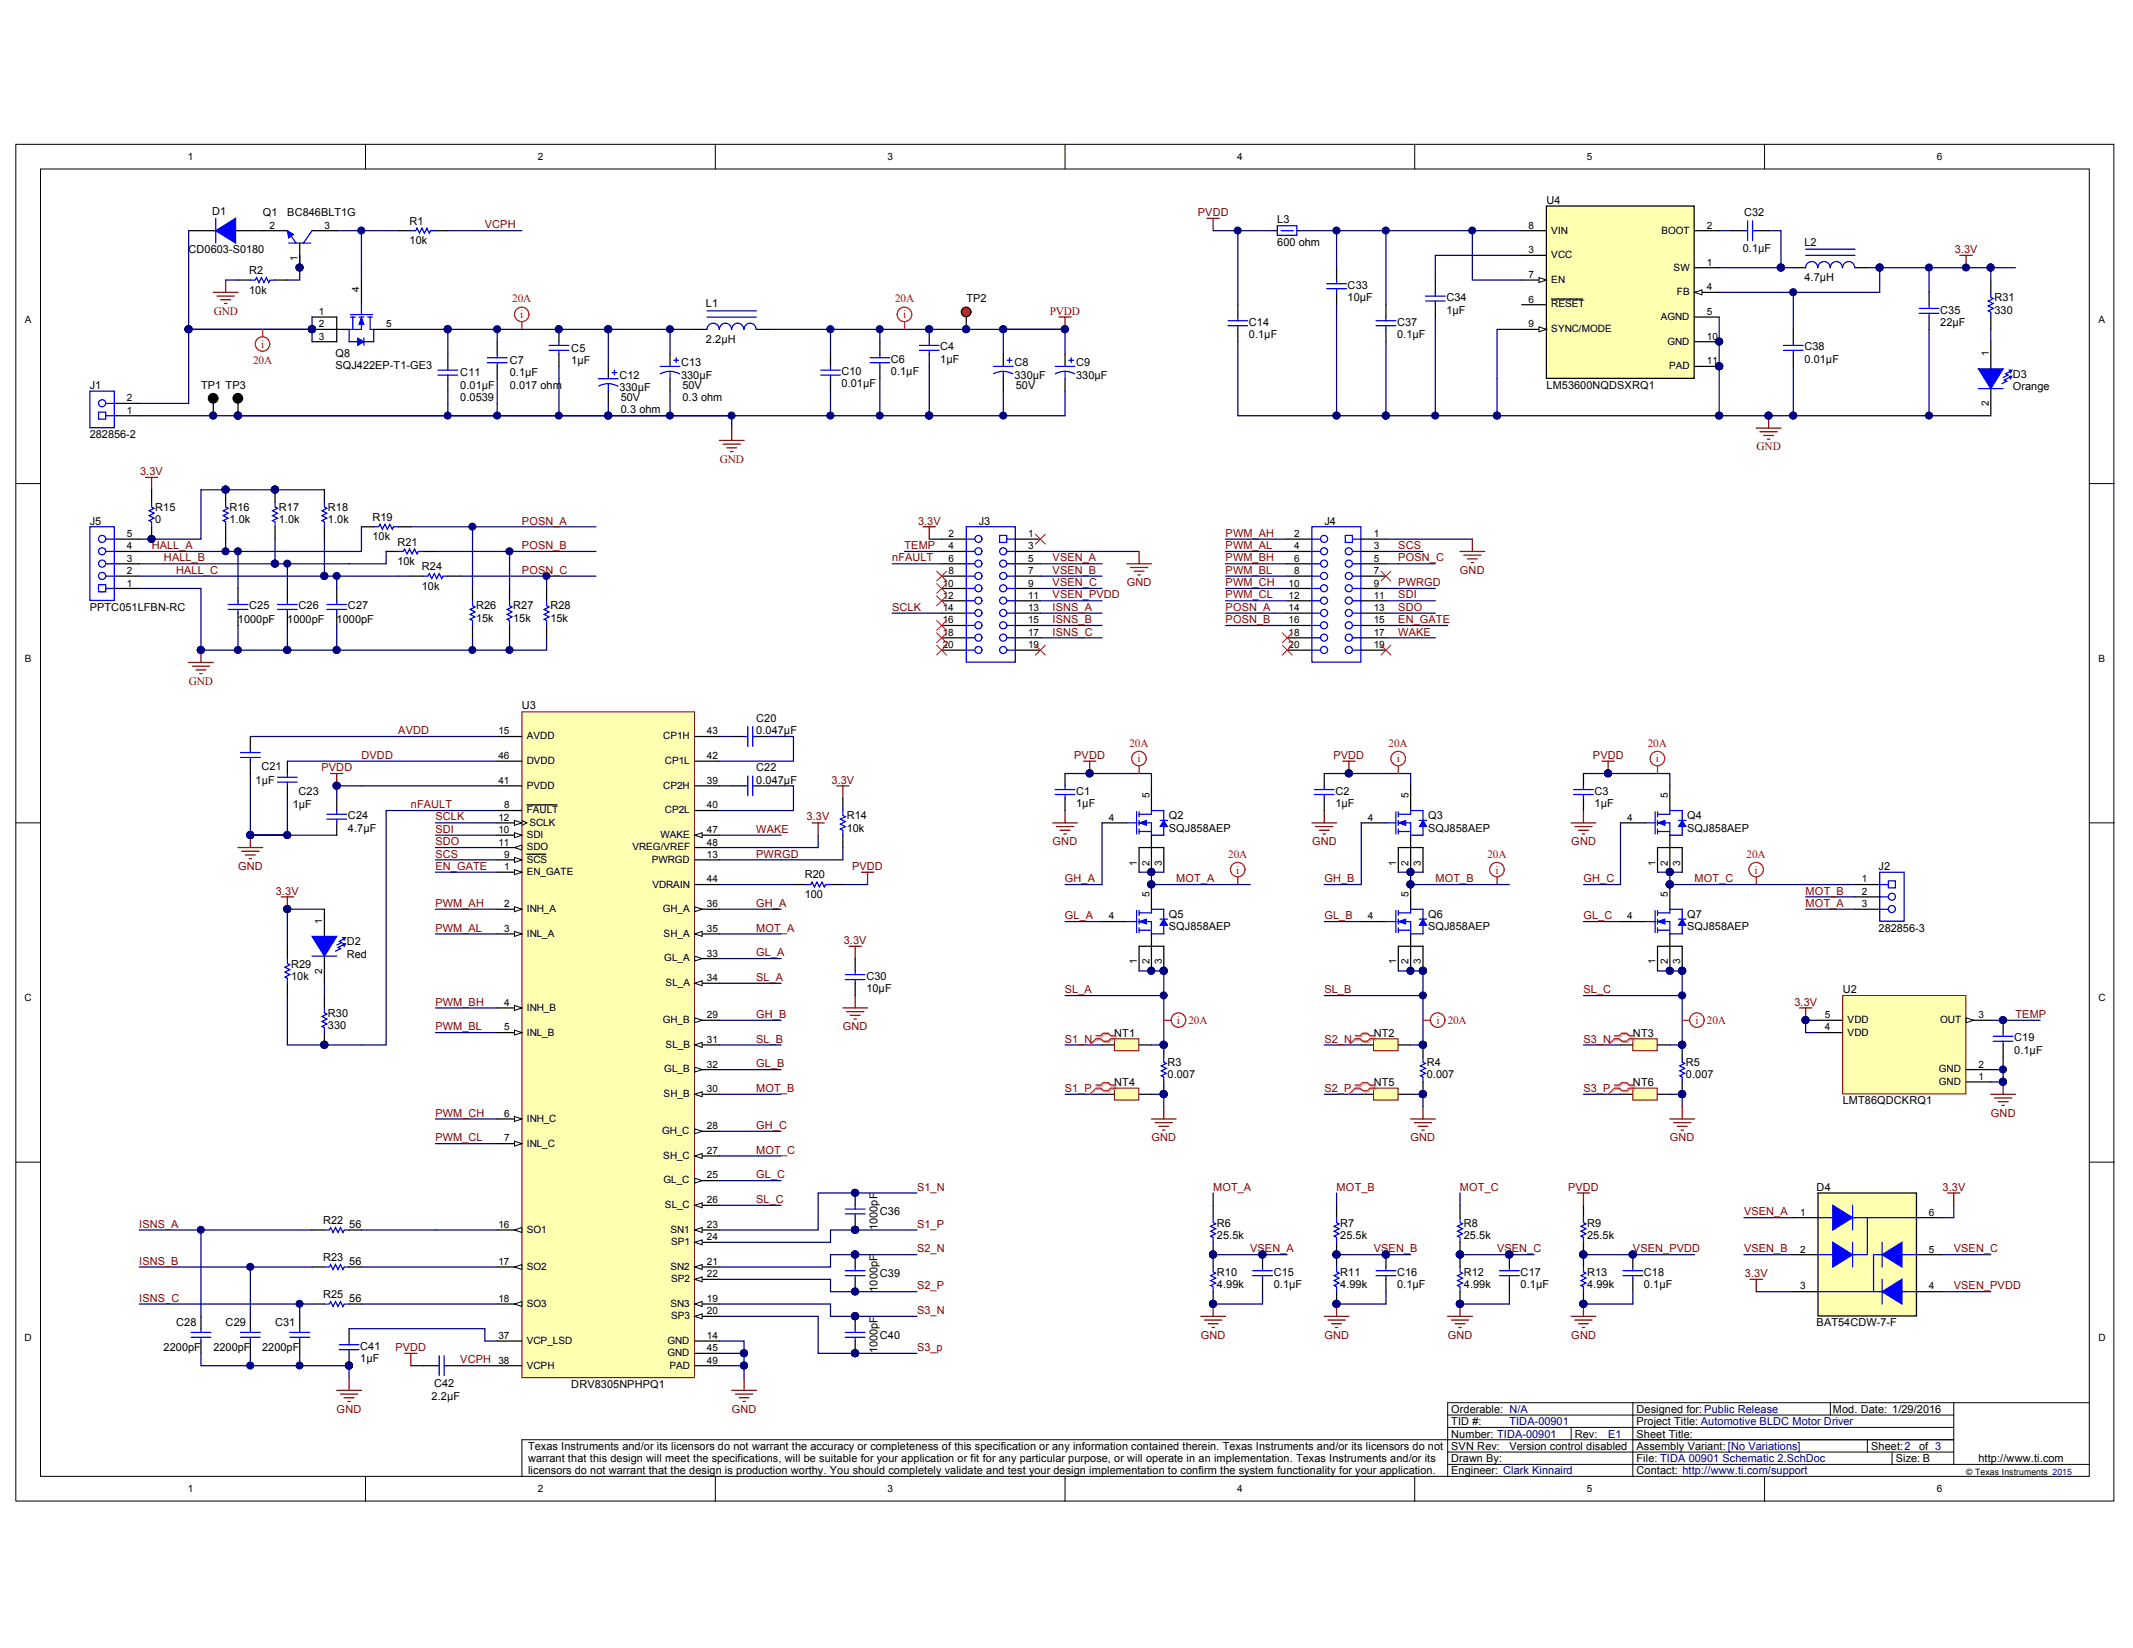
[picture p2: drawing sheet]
<svg xmlns="http://www.w3.org/2000/svg" width="279mm" height="216mm" viewBox="0 0 279 216" stroke-linecap="round" stroke-linejoin="round" font-family="sans-serif">
<defs><g id="words">
<g font-size="1.5" fill="#800000">
<text x="28" y="41.2">GND</text>
<text x="137.5" y="41.2">PVDD</text>
<text x="230.1" y="59">GND</text>
<text x="94.3" y="60.6">GND</text>
<text x="24.7" y="89.7">GND</text>
</g>
<g font-size="1.5" fill="#f00">
<text x="67.1" y="39.6">20A</text>
<text x="68.2" y="41.7">i</text>
<text x="117.2" y="39.6">20A</text>
<text x="118.3" y="41.7">i</text>
<text x="33.1" y="47.7">20A</text>
<text x="34.2" y="45.6">i</text>
<text x="147.9" y="97.8">20A</text>
<text x="149" y="99.9">i</text>
<text x="181.9" y="97.8">20A</text>
<text x="183" y="99.9">i</text>
<text x="215.8" y="97.8">20A</text>
<text x="216.9" y="99.9">i</text>
<text x="160.9" y="112.3">20A</text>
<text x="194.8" y="112.3">20A</text>
<text x="228.8" y="112.3">20A</text>
<text x="161.9" y="114.5">i</text>
<text x="195.9" y="114.5">i</text>
<text x="229.8" y="114.5">i</text>
<text x="154.2" y="134.1">i</text>
<text x="155.7" y="134.1">20A</text>
<text x="188.2" y="134.1">i</text>
<text x="189.6" y="134.1">20A</text>
<text x="222.1" y="134.1">i</text>
<text x="223.6" y="134.1">20A</text>
</g>
<g font-size="1.4">
<text x="27.8" y="28.1">D1</text>
<text x="34.4" y="28.3">Q1</text>
<text x="37.6" y="28.3">BC846BLT1G</text>
<text x="53.7" y="29.4">R1</text>
<text x="167.3" y="29.2">L3</text>
<text x="202.6" y="26.7">U4</text>
<text x="228.4" y="28.3">C32</text>
<text x="24.7" y="33.1">CD0603-S0180</text>
<text x="32.6" y="35.9">R2</text>
<text x="53.7" y="32">10k</text>
<text x="167.3" y="32.2">600 ohm</text>
<text x="228.3" y="33">0.1µF</text>
<text x="236.4" y="32.2">L2</text>
<text x="32.6" y="38.5">10k</text>
<text x="92.5" y="40.3">L1</text>
<text x="126.6" y="39.6">TP2</text>
<text x="176.5" y="39.4">10µF</text>
<text x="176.5" y="37.8">C33</text>
<text x="189.5" y="41.1">1µF</text>
<text x="189.5" y="39.4">C34</text>
<text x="236.4" y="36.9">4.7µH</text>
<text x="254.2" y="41.1">C35</text>
<text x="261.3" y="41.1">330</text>
<text x="261.3" y="39.4">R31</text>
<text x="43.9" y="46.7">Q8</text>
<text x="66.8" y="47.7">C7</text>
<text x="74.8" y="47.7">1µF</text>
<text x="74.8" y="46.1">C5</text>
<text x="92.5" y="44.9">2.2µH</text>
<text x="116.7" y="47.5">C6</text>
<text x="123.2" y="47.5">1µF</text>
<text x="123.2" y="45.9">C4</text>
<text x="163.6" y="44.3">0.1µF</text>
<text x="163.6" y="42.7">C14</text>
<text x="183" y="44.3">0.1µF</text>
<text x="183" y="42.7">C37</text>
<text x="236.4" y="47.5">0.01µF</text>
<text x="236.4" y="45.9">C38</text>
<text x="254.2" y="42.7">22µF</text>
<text x="11.8" y="50.9">J1</text>
<text x="26.3" y="50.9">TP1 TP3</text>
<text x="43.9" y="48.4">SQJ422EP-T1-GE3</text>
<text x="60.3" y="50.9">0.01µF</text>
<text x="60.3" y="52.5">0.0539</text>
<text x="60.3" y="49.3">C11</text>
<text x="66.8" y="49.3">0.1µF</text>
<text x="66.8" y="50.9">0.017 ohm</text>
<text x="81.1" y="51.3">330µF</text>
<text x="81.1" y="49.6">C12</text>
<text x="81.3" y="52.5">50V</text>
<text x="89.2" y="49.6">330µF</text>
<text x="89.2" y="48">C13</text>
<text x="89.4" y="52.5">0.3 ohm</text>
<text x="89.4" y="50.9">50V</text>
<text x="110.2" y="50.8">0.01µF</text>
<text x="110.2" y="49.2">C10</text>
<text x="116.7" y="49.2">0.1µF</text>
<text x="132.9" y="49.6">330µF</text>
<text x="132.9" y="48">C8</text>
<text x="133.1" y="50.9">50V</text>
<text x="141" y="49.6">330µF</text>
<text x="141" y="48">C9</text>
<text x="202.6" y="50.9">LM53600NQDSXRQ1</text>
<text x="263.7" y="51.1">Orange</text>
<text x="263.7" y="49.5">D3</text>
<text x="11.8" y="57.4">282856-2</text>
<text x="81.3" y="54.1">0.3 ohm</text>
<text x="11.8" y="68.7">J5</text>
<text x="20.3" y="68.6">0</text>
<text x="20.3" y="66.9">R15</text>
<text x="30.1" y="68.6">1.0k</text>
<text x="30.1" y="66.9">R16</text>
<text x="36.5" y="68.6">1.0k</text>
<text x="36.5" y="66.9">R17</text>
<text x="43" y="68.6">1.0k</text>
<text x="43" y="66.9">R18</text>
<text x="48.8" y="70.8">10k</text>
<text x="48.8" y="68.2">R19</text>
<text x="52" y="71.5">R21</text>
<text x="128.2" y="68.7">J3</text>
<text x="173.5" y="68.7">J4</text>
<text x="52" y="74">10k</text>
<text x="55.3" y="77.3">10k</text>
<text x="55.3" y="74.7">R24</text>
<text x="11.8" y="80">PPTC051LFBN-RC</text>
<text x="31.2" y="81.7">1000pF</text>
<text x="32.6" y="79.8">C25</text>
<text x="37.6" y="81.7">1000pF</text>
<text x="39.1" y="79.8">C26</text>
<text x="44.1" y="81.7">1000pF</text>
<text x="45.6" y="79.8">C27</text>
<text x="62.4" y="81.5">15k</text>
<text x="62.4" y="79.8">R26</text>
<text x="67.2" y="81.5">15k</text>
<text x="67.2" y="79.8">R27</text>
<text x="72.1" y="81.5">15k</text>
<text x="72.1" y="79.8">R28</text>
<text x="68.4" y="92.9">U3</text>
<text x="99.1" y="94.5">C20</text>
<text x="34.2" y="100.9">C21</text>
<text x="99.1" y="96.2">0.047µF</text>
<text x="99.1" y="101">C22</text>
<text x="33.5" y="102.7">1µF</text>
<text x="38.3" y="105.9">1µF</text>
<text x="39.1" y="104.1">C23</text>
<text x="45.6" y="107.4">C24</text>
<text x="99.1" y="102.7">0.047µF</text>
<text x="110.9" y="107.4">R14</text>
<text x="141" y="105.7">1µF</text>
<text x="141" y="104.1">C1</text>
<text x="153.1" y="107.4">Q2</text>
<text x="174.9" y="105.7">1µF</text>
<text x="174.9" y="104.1">C2</text>
<text x="187.1" y="107.4">Q3</text>
<text x="208.9" y="105.7">1µF</text>
<text x="208.9" y="104.1">C3</text>
<text x="221" y="107.4">Q4</text>
<text x="45.6" y="109">4.7µF</text>
<text x="110.9" y="109">10k</text>
<text x="153.1" y="109">SQJ858AEP</text>
<text x="187.1" y="109">SQJ858AEP</text>
<text x="221" y="109">SQJ858AEP</text>
<text x="246.1" y="113.9">J2</text>
<text x="105.4" y="117.7">100</text>
<text x="105.4" y="115.1">R20</text>
<text x="45.4" y="125.4">Red</text>
<text x="45.4" y="123.8">D2</text>
<text x="153.1" y="120.3">Q5</text>
<text x="153.1" y="121.9">SQJ858AEP</text>
<text x="187.1" y="120.3">Q6</text>
<text x="187.1" y="121.9">SQJ858AEP</text>
<text x="221" y="120.3">Q7</text>
<text x="221" y="121.9">SQJ858AEP</text>
<text x="246.1" y="122.1">282856-3</text>
<text x="38.1" y="128.4">10k</text>
<text x="38.1" y="126.8">R29</text>
<text x="113.5" y="130">10µF</text>
<text x="113.5" y="128.4">C30</text>
<text x="241.4" y="130.1">U2</text>
<text x="43" y="134.8">330</text>
<text x="43" y="133.2">R30</text>
<text x="146" y="135.8">NT1</text>
<text x="179.9" y="135.8">NT2</text>
<text x="213.9" y="135.8">NT3</text>
<text x="263.8" y="136.4">C19</text>
<text x="146" y="142.3">NT4</text>
<text x="152.9" y="141.3">0.007</text>
<text x="152.9" y="139.6">R3</text>
<text x="179.9" y="142.3">NT5</text>
<text x="186.9" y="141.3">0.007</text>
<text x="186.9" y="139.6">R4</text>
<text x="213.9" y="142.3">NT6</text>
<text x="220.8" y="141.3">0.007</text>
<text x="220.8" y="139.6">R5</text>
<text x="263.8" y="138">0.1µF</text>
<text x="241.4" y="144.7">LMT86QDCKRQ1</text>
<text x="238" y="156">D4</text>
<text x="42.3" y="160.4">R22</text>
<text x="45.7" y="160.8">56</text>
<text x="115" y="161.2" transform="rotate(-90 115 161.2)">1000pF</text>
<text x="115.3" y="159.2">C36</text>
<text x="159.4" y="160.7">R6</text>
<text x="175.6" y="160.7">R7</text>
<text x="191.7" y="160.7">R8</text>
<text x="207.9" y="160.7">R9</text>
<text x="42.3" y="165.2">R23</text>
<text x="45.7" y="165.7">56</text>
<text x="115.3" y="167.3">C39</text>
<text x="159.4" y="167.2">R10</text>
<text x="159.4" y="162.3">25.5k</text>
<text x="166.8" y="167.2">C15</text>
<text x="175.6" y="167.2">R11</text>
<text x="175.6" y="162.3">25.5k</text>
<text x="183" y="167.2">C16</text>
<text x="191.7" y="167.2">R12</text>
<text x="191.7" y="162.3">25.5k</text>
<text x="199.2" y="167.2">C17</text>
<text x="207.9" y="167.2">R13</text>
<text x="207.9" y="162.3">25.5k</text>
<text x="215.3" y="167.2">C18</text>
<text x="23.1" y="173.7">C28</text>
<text x="29.6" y="173.7">C29</text>
<text x="36" y="173.7">C31</text>
<text x="42.3" y="170">R25</text>
<text x="45.7" y="170.5">56</text>
<text x="115" y="169.2" transform="rotate(-90 115 169.2)">1000pF</text>
<text x="159.4" y="168.8">4.99k</text>
<text x="166.8" y="168.8">0.1µF</text>
<text x="175.6" y="168.8">4.99k</text>
<text x="183" y="168.8">0.1µF</text>
<text x="191.7" y="168.8">4.99k</text>
<text x="199.2" y="168.8">0.1µF</text>
<text x="207.9" y="168.8">4.99k</text>
<text x="215.3" y="168.8">0.1µF</text>
<text x="238" y="173.7">BAT54CDW-7-F</text>
<text x="21.4" y="177">2200pF</text>
<text x="27.9" y="177">2200pF</text>
<text x="34.3" y="177">2200pF</text>
<text x="47.2" y="178.4">1µF</text>
<text x="47.2" y="176.8">C41</text>
<text x="115" y="177.3" transform="rotate(-90 115 177.3)">1000pF</text>
<text x="115.3" y="175.4">C40</text>
<text x="56.5" y="183.5">2.2µF</text>
<text x="56.9" y="181.7">C42</text>
<text x="74.8" y="181.9">DRV8305NPHPQ1</text>
<text x="190.1" y="185.1">Orderable: N/A</text>
<text x="214.4" y="185.1">Designed for: Public Release</text>
<text x="240.1" y="185.1">Mod. Date: 1/29/2016</text>
<text x="69.2" y="189.9">Texas Instruments and/or its licensors do not warrant the accuracy or completeness of this specification or any information contained therein. Texas Instruments and/or its licensors do not</text>
<text x="69.2" y="191.5">warrant that this design will meet the specifications, will be suitable for your application or fit for any particular purpose, or will operate in an implementation. Texas Instruments and/or its</text>
<text x="190.1" y="191.5">Drawn By:</text>
<text x="190.1" y="189.9">SVN Rev:</text>
<text x="190.1" y="188.3">Number: TIDA-00901</text>
<text x="190.1" y="186.7">TID #:</text>
<text x="197.7" y="189.9">Version control disabled</text>
<text x="206.3" y="188.3">Rev:</text>
<text x="214.4" y="188.3">Sheet Title:</text>
<text x="214.4" y="191.5">File: TIDA 00901 Schematic 2.SchDoc</text>
<text x="214.4" y="186.7">Project Title: Automotive BLDC Motor Driver</text>
<text x="214.4" y="189.9">Assembly Variant: [No Variations]</text>
<text x="245.1" y="189.9">Sheet:2</text>
<text x="248.3" y="191.5">Size: B</text>
<text x="251.4" y="189.9">of 3</text>
<text x="259.1" y="191.5">http://www.ti.com</text>
<text x="69.2" y="193.1">licensors do not warrant that the design is production worthy. You should completely validate and test your design implementation to confirm the system functionality for your application.</text>
<text x="190.1" y="193.1">Engineer: Clark Kinnaird</text>
<text x="214.4" y="193.1">Contact: http://www.ti.com/support</text>
</g>
<g font-size="1.4" fill="#800000">
<text x="63.5" y="29.9">VCPH</text>
<text x="156.9" y="28.3">PVDD</text>
<text x="256.1" y="33.1">3.3V</text>
<text x="18.4" y="62.3">3.3V</text>
<text x="19.9" y="71.9">HALL_A</text>
<text x="68.4" y="68.7">POSN_A</text>
<text x="68.4" y="71.9">POSN_B</text>
<text x="118.5" y="71.9">TEMP</text>
<text x="120.2" y="68.7">3.3V</text>
<text x="160.5" y="70.3">PWM_AH</text>
<text x="160.5" y="71.9">PWM_AL</text>
<text x="183.2" y="71.9">SCS</text>
<text x="21.5" y="73.5">HALL_B</text>
<text x="23.1" y="75.2">HALL_C</text>
<text x="68.4" y="75.2">POSN_C</text>
<text x="116.9" y="73.5">nFAULT</text>
<text x="137.9" y="73.5">VSEN_A</text>
<text x="137.9" y="75.2">VSEN_B</text>
<text x="137.9" y="76.8">VSEN_C</text>
<text x="147.6" y="76.8">GND</text>
<text x="160.5" y="73.5">PWM_BH</text>
<text x="160.5" y="75.2">PWM_BL</text>
<text x="160.5" y="76.8">PWM_CH</text>
<text x="183.2" y="76.8">PWRGD</text>
<text x="183.2" y="73.5">POSN_C</text>
<text x="191.2" y="75.2">GND</text>
<text x="116.9" y="80">SCLK</text>
<text x="137.9" y="78.4">VSEN_PVDD</text>
<text x="137.9" y="80">ISNS_A</text>
<text x="137.9" y="81.7">ISNS_B</text>
<text x="137.9" y="83.3">ISNS_C</text>
<text x="160.5" y="78.4">PWM_CL</text>
<text x="160.5" y="80">POSN_A</text>
<text x="160.5" y="81.7">POSN_B</text>
<text x="183.2" y="78.4">SDI</text>
<text x="183.2" y="80">SDO</text>
<text x="183.2" y="81.7">EN_GATE</text>
<text x="183.2" y="83.3">WAKE</text>
<text x="42.1" y="101">PVDD</text>
<text x="47.4" y="99.4">DVDD</text>
<text x="52.2" y="96.2">AVDD</text>
<text x="140.7" y="99.4">PVDD</text>
<text x="174.7" y="99.4">PVDD</text>
<text x="208.7" y="99.4">PVDD</text>
<text x="53.8" y="105.9">nFAULT</text>
<text x="57" y="107.5">SCLK</text>
<text x="105.7" y="107.5">3.3V</text>
<text x="108.9" y="102.7">3.3V</text>
<text x="31.2" y="113.9">GND</text>
<text x="57" y="112.3">SCS</text>
<text x="57" y="109.1">SDI</text>
<text x="57" y="110.7">SDO</text>
<text x="57" y="113.9">EN_GATE</text>
<text x="99.1" y="109.1">WAKE</text>
<text x="99.1" y="112.3">PWRGD</text>
<text x="111.6" y="113.9">PVDD</text>
<text x="137.9" y="110.7">GND</text>
<text x="171.9" y="110.7">GND</text>
<text x="205.8" y="110.7">GND</text>
<text x="36.2" y="117.2">3.3V</text>
<text x="57" y="118.8">PWM_AH</text>
<text x="99.1" y="118.8">GH_A</text>
<text x="139.5" y="115.6">GH_A</text>
<text x="154.1" y="115.6">MOT_A</text>
<text x="173.5" y="115.6">GH_B</text>
<text x="188" y="115.6">MOT_B</text>
<text x="207.4" y="115.6">GH_C</text>
<text x="222" y="115.6">MOT_C</text>
<text x="236.5" y="117.2">MOT_B</text>
<text x="236.5" y="118.8">MOT_A</text>
<text x="57" y="122.1">PWM_AL</text>
<text x="99.1" y="125.3">GL_A</text>
<text x="99.1" y="122.1">MOT_A</text>
<text x="110.5" y="123.7">3.3V</text>
<text x="139.5" y="120.4">GL_A</text>
<text x="173.5" y="120.4">GL_B</text>
<text x="207.4" y="120.4">GL_C</text>
<text x="57" y="131.7">PWM_BH</text>
<text x="99.1" y="128.5">SL_A</text>
<text x="139.5" y="130.1">SL_A</text>
<text x="173.5" y="130.1">SL_B</text>
<text x="207.4" y="130.1">SL_C</text>
<text x="235" y="131.7">3.3V</text>
<text x="57" y="135">PWM_BL</text>
<text x="99.1" y="133.3">GH_B</text>
<text x="99.1" y="136.6">SL_B</text>
<text x="110.4" y="135">GND</text>
<text x="139.5" y="136.6">S1_N</text>
<text x="173.5" y="136.6">S2_N</text>
<text x="207.4" y="136.6">S3_N</text>
<text x="264" y="133.3">TEMP</text>
<text x="99.1" y="139.8">GL_B</text>
<text x="99.1" y="143.1">MOT_B</text>
<text x="139.5" y="143.1">S1_P</text>
<text x="173.5" y="143.1">S2_P</text>
<text x="207.4" y="143.1">S3_P</text>
<text x="57" y="146.3">PWM_CH</text>
<text x="57" y="149.5">PWM_CL</text>
<text x="99.1" y="147.9">GH_C</text>
<text x="150.8" y="149.5">GND</text>
<text x="184.8" y="149.5">GND</text>
<text x="218.7" y="149.5">GND</text>
<text x="260.8" y="146.3">GND</text>
<text x="99.1" y="154.3">GL_C</text>
<text x="99.1" y="151.1">MOT_C</text>
<text x="120.1" y="156">S1_N</text>
<text x="158.9" y="156">MOT_A</text>
<text x="175.1" y="156">MOT_B</text>
<text x="191.2" y="156">MOT_C</text>
<text x="205.4" y="156">PVDD</text>
<text x="254.4" y="156">3.3V</text>
<text x="18.2" y="160.8">ISNS_A</text>
<text x="99.1" y="157.6">SL_C</text>
<text x="120.1" y="160.8">S1_P</text>
<text x="228.4" y="159.2">VSEN_A</text>
<text x="18.2" y="165.7">ISNS_B</text>
<text x="120.1" y="164.1">S2_N</text>
<text x="163.8" y="164.1">VSEN_A</text>
<text x="179.9" y="164.1">VSEN_B</text>
<text x="196.1" y="164.1">VSEN_C</text>
<text x="213.9" y="164.1">VSEN_PVDD</text>
<text x="228.4" y="164.1">VSEN_B</text>
<text x="228.6" y="167.3">3.3V</text>
<text x="255.9" y="164.1">VSEN_C</text>
<text x="18.2" y="170.5">ISNS_C</text>
<text x="120.1" y="168.9">S2_P</text>
<text x="120.1" y="172.1">S3_N</text>
<text x="255.9" y="168.9">VSEN_PVDD</text>
<text x="51.8" y="177">PVDD</text>
<text x="60.3" y="178.6">VCPH</text>
<text x="120.1" y="177">S3_p</text>
<text x="157.3" y="175.4">GND</text>
<text x="173.5" y="175.4">GND</text>
<text x="189.6" y="175.4">GND</text>
<text x="205.8" y="175.4">GND</text>
<text x="44.1" y="185.1">GND</text>
<text x="95.9" y="185.1">GND</text>
</g>
<g font-size="1.4" fill="#000080">
<text x="197.7" y="186.7">TIDA-00901</text>
<text x="210.6" y="188.3">E1</text>
</g>
<g font-size="1.3">
<text x="24.6" y="21">1</text>
<text x="70.4" y="21">2</text>
<text x="116.2" y="21">3</text>
<text x="162.1" y="21">4</text>
<text x="207.9" y="21">5</text>
<text x="253.7" y="21">6</text>
<text x="35.3" y="30">2</text>
<text x="42.5" y="30">3</text>
<text x="200.2" y="30">8</text>
<text x="223.6" y="30">2</text>
<text x="39" y="34.2" transform="rotate(-90 39 34.2)">1</text>
<text x="200.2" y="33.2">3</text>
<text x="203.2" y="33.8">VCC</text>
<text x="203.2" y="30.6">VIN</text>
<text x="217.6" y="30.6">BOOT</text>
<text x="219.2" y="35.5">SW</text>
<text x="223.6" y="34.8">1</text>
<text x="41.8" y="41.3">1</text>
<text x="47.1" y="38.3" transform="rotate(-90 47.1 38.3)">4</text>
<text x="200.2" y="39.6">6</text>
<text x="200.2" y="36.4">7</text>
<text x="203.2" y="40.3">RESET</text>
<text x="203.2" y="37.1">EN</text>
<text x="217.5" y="41.9">AGND</text>
<text x="219.7" y="38.7">FB</text>
<text x="223.6" y="38">4</text>
<text x="223.6" y="41.3">5</text>
<text x="3.3" y="42.3">A</text>
<text x="41.8" y="42.9">2</text>
<text x="41.8" y="44.5">3</text>
<text x="50.6" y="42.9">5</text>
<text x="200.2" y="42.9">9</text>
<text x="203.2" y="43.5">SYNC/MODE</text>
<text x="218.4" y="45.1">GND</text>
<text x="223.6" y="44.5">10</text>
<text x="223.6" y="47.7">11</text>
<text x="260.5" y="46.7" transform="rotate(-90 260.5 46.7)">1</text>
<text x="274.9" y="42.3">A</text>
<text x="16.6" y="52.6">2</text>
<text x="218.6" y="48.4">PAD</text>
<text x="260.5" y="53.3" transform="rotate(-90 260.5 53.3)">2</text>
<text x="16.6" y="54.2">1</text>
<text x="16.6" y="72">4</text>
<text x="16.6" y="70.4">5</text>
<text x="124.2" y="72">4</text>
<text x="124.2" y="70.4">2</text>
<text x="134.7" y="70.4">1</text>
<text x="134.7" y="72">3</text>
<text x="169.5" y="72">4</text>
<text x="169.5" y="70.4">2</text>
<text x="179.9" y="70.4">1</text>
<text x="179.9" y="72">3</text>
<text x="16.6" y="76.8">1</text>
<text x="16.6" y="75.2">2</text>
<text x="16.6" y="73.6">3</text>
<text x="123.5" y="76.8">10</text>
<text x="124.2" y="73.6">6</text>
<text x="124.2" y="75.2">8</text>
<text x="134.7" y="73.6">5</text>
<text x="134.7" y="75.2">7</text>
<text x="134.7" y="76.8">9</text>
<text x="168.8" y="76.8">10</text>
<text x="169.5" y="73.6">6</text>
<text x="169.5" y="75.2">8</text>
<text x="179.9" y="73.6">5</text>
<text x="179.9" y="75.2">7</text>
<text x="179.9" y="76.8">9</text>
<text x="123.5" y="78.4">12</text>
<text x="123.5" y="80">14</text>
<text x="123.5" y="81.7">16</text>
<text x="123.5" y="83.3">18</text>
<text x="134.7" y="78.4">11</text>
<text x="134.7" y="80">13</text>
<text x="134.7" y="81.7">15</text>
<text x="134.7" y="83.3">17</text>
<text x="168.8" y="78.4">12</text>
<text x="168.8" y="80">14</text>
<text x="168.8" y="81.7">16</text>
<text x="168.8" y="83.3">18</text>
<text x="179.9" y="78.4">11</text>
<text x="179.9" y="80">13</text>
<text x="179.9" y="81.7">15</text>
<text x="179.9" y="83.3">17</text>
<text x="3.3" y="86.8">B</text>
<text x="123.5" y="84.9">20</text>
<text x="134.7" y="84.9">19</text>
<text x="168.8" y="84.9">20</text>
<text x="179.9" y="84.9">19</text>
<text x="274.9" y="86.8">B</text>
<text x="65.3" y="96.2">15</text>
<text x="65.3" y="99.4">46</text>
<text x="69" y="96.9">AVDD</text>
<text x="69" y="100.1">DVDD</text>
<text x="86.9" y="96.9">CP1H</text>
<text x="87.1" y="100.1">CP1L</text>
<text x="92.6" y="99.4">42</text>
<text x="92.6" y="96.2">43</text>
<text x="65.3" y="107.5">12</text>
<text x="65.3" y="102.7">41</text>
<text x="66" y="105.9">8</text>
<text x="69" y="106.5">FAULT</text>
<text x="69" y="103.3">PVDD</text>
<text x="86.9" y="103.3">CP2H</text>
<text x="87.1" y="106.5">CP2L</text>
<text x="92.6" y="102.7">39</text>
<text x="92.6" y="105.9">40</text>
<text x="145.2" y="107.5">4</text>
<text x="150.6" y="104.6" transform="rotate(-90 150.6 104.6)">5</text>
<text x="179.2" y="107.5">4</text>
<text x="184.5" y="104.6" transform="rotate(-90 184.5 104.6)">5</text>
<text x="213.1" y="107.5">4</text>
<text x="218.5" y="104.6" transform="rotate(-90 218.5 104.6)">5</text>
<text x="65.3" y="109.1">10</text>
<text x="65.3" y="110.8">11</text>
<text x="66" y="114">1</text>
<text x="66" y="112.4">9</text>
<text x="69" y="113">SCS</text>
<text x="69" y="109.8">SDI</text>
<text x="69" y="111.4">SDO</text>
<text x="69.3" y="108.2">SCLK</text>
<text x="82.8" y="111.4">VREG/VREF</text>
<text x="85.4" y="113">PWRGD</text>
<text x="86.5" y="109.8">WAKE</text>
<text x="92.6" y="112.4">13</text>
<text x="92.6" y="109.1">47</text>
<text x="92.6" y="110.8">48</text>
<text x="148.9" y="113.4" transform="rotate(-90 148.9 113.4)">1</text>
<text x="150.6" y="113.4" transform="rotate(-90 150.6 113.4)">2</text>
<text x="152.2" y="113.4" transform="rotate(-90 152.2 113.4)">3</text>
<text x="182.9" y="113.4" transform="rotate(-90 182.9 113.4)">1</text>
<text x="184.5" y="113.4" transform="rotate(-90 184.5 113.4)">2</text>
<text x="186.1" y="113.4" transform="rotate(-90 186.1 113.4)">3</text>
<text x="216.9" y="113.4" transform="rotate(-90 216.9 113.4)">1</text>
<text x="218.5" y="113.4" transform="rotate(-90 218.5 113.4)">2</text>
<text x="220.1" y="113.4" transform="rotate(-90 220.1 113.4)">3</text>
<text x="66" y="118.8">2</text>
<text x="69" y="114.6">EN_GATE</text>
<text x="69" y="119.5">INH_A</text>
<text x="85.5" y="116.3">VDRAIN</text>
<text x="86.8" y="119.5">GH_A</text>
<text x="92.6" y="118.8">36</text>
<text x="92.6" y="115.6">44</text>
<text x="150.6" y="117.5" transform="rotate(-90 150.6 117.5)">5</text>
<text x="184.5" y="117.5" transform="rotate(-90 184.5 117.5)">5</text>
<text x="218.5" y="117.5" transform="rotate(-90 218.5 117.5)">5</text>
<text x="243.9" y="115.6">1</text>
<text x="243.9" y="117.2">2</text>
<text x="243.9" y="118.8">3</text>
<text x="42.2" y="121" transform="rotate(-90 42.2 121)">1</text>
<text x="66" y="122.1">3</text>
<text x="69" y="122.7">INL_A</text>
<text x="86.9" y="122.7">SH_A</text>
<text x="87" y="125.9">GL_A</text>
<text x="92.6" y="125.3">33</text>
<text x="92.6" y="122.1">35</text>
<text x="145.2" y="120.5">4</text>
<text x="179.2" y="120.5">4</text>
<text x="213.1" y="120.5">4</text>
<text x="3.2" y="131.2">C</text>
<text x="42.2" y="127.6" transform="rotate(-90 42.2 127.6)">2</text>
<text x="66" y="131.8">4</text>
<text x="87.2" y="129.2">SL_A</text>
<text x="92.6" y="128.5">34</text>
<text x="148.9" y="126.3" transform="rotate(-90 148.9 126.3)">1</text>
<text x="150.6" y="126.3" transform="rotate(-90 150.6 126.3)">2</text>
<text x="152.2" y="126.3" transform="rotate(-90 152.2 126.3)">3</text>
<text x="182.9" y="126.3" transform="rotate(-90 182.9 126.3)">1</text>
<text x="184.5" y="126.3" transform="rotate(-90 184.5 126.3)">2</text>
<text x="186.1" y="126.3" transform="rotate(-90 186.1 126.3)">3</text>
<text x="216.9" y="126.3" transform="rotate(-90 216.9 126.3)">1</text>
<text x="218.5" y="126.3" transform="rotate(-90 218.5 126.3)">2</text>
<text x="220.1" y="126.3" transform="rotate(-90 220.1 126.3)">3</text>
<text x="274.9" y="131.2">C</text>
<text x="66" y="135">5</text>
<text x="69" y="132.4">INH_B</text>
<text x="69" y="135.7">INL_B</text>
<text x="86.8" y="134">GH_B</text>
<text x="87.2" y="137.3">SL_B</text>
<text x="92.6" y="133.4">29</text>
<text x="92.6" y="136.6">31</text>
<text x="239" y="135">4</text>
<text x="239" y="133.4">5</text>
<text x="242" y="135.7">VDD</text>
<text x="242" y="134">VDD</text>
<text x="254.2" y="134">OUT</text>
<text x="259.1" y="133.4">3</text>
<text x="86.9" y="143.7">SH_B</text>
<text x="87" y="140.5">GL_B</text>
<text x="92.6" y="143.1">30</text>
<text x="92.6" y="139.9">32</text>
<text x="254" y="142.1">GND</text>
<text x="254" y="140.5">GND</text>
<text x="259.1" y="141.5">1</text>
<text x="259.1" y="139.9">2</text>
<text x="66" y="146.3">6</text>
<text x="66" y="149.5">7</text>
<text x="69" y="147">INH_C</text>
<text x="86.7" y="148.6">GH_C</text>
<text x="92.6" y="147.9">28</text>
<text x="69" y="150.2">INL_C</text>
<text x="86.9" y="151.8">SH_C</text>
<text x="86.9" y="155">GL_C</text>
<text x="92.6" y="154.4">25</text>
<text x="92.6" y="151.2">27</text>
<text x="65.3" y="160.9">16</text>
<text x="69" y="161.5">SO1</text>
<text x="87.1" y="158.3">SL_C</text>
<text x="87.8" y="161.5">SN1</text>
<text x="92.6" y="157.6">26</text>
<text x="92.6" y="160.9">23</text>
<text x="235.8" y="159.3">1</text>
<text x="252.7" y="159.3">6</text>
<text x="65.3" y="165.7">17</text>
<text x="69" y="166.4">SO2</text>
<text x="87.8" y="166.4">SN2</text>
<text x="87.9" y="168">SP2</text>
<text x="87.9" y="163.1">SP1</text>
<text x="92.6" y="165.7">21</text>
<text x="92.6" y="167.3">22</text>
<text x="92.6" y="162.5">24</text>
<text x="235.8" y="164.1">2</text>
<text x="252.7" y="164.1">5</text>
<text x="65.3" y="170.6">18</text>
<text x="69" y="171.2">SO3</text>
<text x="87.8" y="171.2">SN3</text>
<text x="87.9" y="172.8">SP3</text>
<text x="92.6" y="170.6">19</text>
<text x="92.6" y="172.2">20</text>
<text x="235.8" y="168.9">3</text>
<text x="252.7" y="168.9">4</text>
<text x="3.2" y="175.6">D</text>
<text x="65.3" y="175.4">37</text>
<text x="65.3" y="178.7">38</text>
<text x="69" y="176.1">VCP_LSD</text>
<text x="69" y="179.3">VCPH</text>
<text x="87.4" y="176.1">GND</text>
<text x="87.4" y="177.7">GND</text>
<text x="87.7" y="179.3">PAD</text>
<text x="92.6" y="175.4">14</text>
<text x="92.6" y="177">45</text>
<text x="92.6" y="178.7">49</text>
<text x="274.9" y="175.6">D</text>
<text x="24.6" y="195.5">1</text>
<text x="70.4" y="195.5">2</text>
<text x="116.2" y="195.5">3</text>
<text x="162.1" y="195.5">4</text>
<text x="207.9" y="195.5">5</text>
<text x="253.7" y="195.5">6</text>
</g>
<text font-size="1.1" x="257.5" y="193.2">© Texas Instruments 2015</text>
</g></defs>
<g fill="#fff" stroke="#000" stroke-width=".13">
<path d="M2.1 18.9h274.8v177.7h-274.8z"/>
<path d="M5.3 22.1h268.4v171.3h-268.4z"/>
</g>
<g fill="none" stroke="#000" stroke-width=".13">
<path d="M47.9 18.9v3.2M93.7 18.9v3.2M139.5 18.9v3.2M185.3 18.9v3.2M231.1 18.9v3.2M2.1 63.4h3.2M273.7 63.4h3.2M2.1 107.8h3.2M273.7 107.8h3.2M2.1 152.2h3.2M273.7 152.2h3.2M47.9 193.5v3.2"/>
<path d="M93.7 193.5v3.2M139.5 193.5v3.2M185.3 193.5v3.2M189.6 191.8h84.1M189.6 190.2h66.3M189.6 187h66.3M189.6 185.4h66.3M205.8 187v1.6M213.9 183.8h-24.3v9.7M231.1 193.5v3.2M239.8 183.8v1.6M244.6 188.6v1.6"/>
<path d="M247.8 190.2v1.6M255.9 188.6h-187.5v4.9M255.9 183.8v8M273.7 183.8h-59.8v9.7"/>
</g>
<path d="M144.4 136.9h1.6M149.2 136.9h1.6M152.4 136.9v1.6M152.4 141.7v1.7" fill="none" stroke="#000" stroke-width=".16"/>
<g fill="#000080" stroke="#000080" stroke-width=".13">
<circle cx="152.4" cy="136.9" r=".46"/>
<circle cx="152.4" cy="143.3" r=".46"/>
<circle cx="152.4" cy="127.2" r=".46"/>
</g>
<path d="M152.4 138.5v.7l.4 .1-.7 .3 .7 .4-.7 .3 .7 .3-.7 .3 .3 .2v.6" fill="none" stroke="#00f" stroke-width=".16"/>
<path d="M137.9 107.8h3.2M138.4 108.3h2.2M138.9 108.8h1.3M139.3 109.3h.4M139.5 106.2v1.6M150.8 146.6h3.3M151.3 147.1h2.3M151.8 147.6h1.3M152.3 148h.3M152.4 145v1.6" fill="none" stroke="#800000" stroke-width=".16"/>
<path d="M152.4 127.2v9.7h-1.6M150.8 143.4h1.6v1.6" fill="none" stroke="#000080" stroke-width=".16"/>
<path d="M146 136.1h3.2v1.6h-3.2z" fill="#ffffb0" stroke="#800000" stroke-width=".13"/>
<path d="M144.4 143.4h1.6M149.2 143.4h1.6" fill="none" stroke="#000" stroke-width=".16"/>
<path d="M146 142.6h3.2v1.5h-3.2z" fill="#ffffb0" stroke="#800000" stroke-width=".13"/>
<path d="M139.5 136.9h4.9M139.5 143.4h4.9" fill="none" stroke="#000080" stroke-width=".16"/>
<path d="M68.4 93.3h22.6v87.2h-22.6z" fill="#ffffb0" stroke="#800000" stroke-width=".13"/>
<path d="M65.1 114.3h3.3" fill="none" stroke="#000" stroke-width=".16"/>
<path d="M67.4 113.9l1 .4-1 .3z" fill="#fff" stroke="#000" stroke-width=".13"/>
<path d="M65.1 119.1h3.3" fill="none" stroke="#000" stroke-width=".16"/>
<path d="M67.4 118.8l1 .3-1 .3z" fill="#fff" stroke="#000" stroke-width=".13"/>
<path d="M65.1 122.3h3.3" fill="none" stroke="#000" stroke-width=".16"/>
<path d="M67.4 122l1 .3-1 .4z" fill="#fff" stroke="#000" stroke-width=".13"/>
<path d="M65.1 132h3.3" fill="none" stroke="#000" stroke-width=".16"/>
<path d="M67.4 131.7l1 .3-1 .4z" fill="#fff" stroke="#000" stroke-width=".13"/>
<path d="M65.1 135.3h3.3" fill="none" stroke="#000" stroke-width=".16"/>
<path d="M67.4 135l1 .3-1 .3z" fill="#fff" stroke="#000" stroke-width=".13"/>
<path d="M65.1 146.6h3.3" fill="none" stroke="#000" stroke-width=".16"/>
<path d="M67.4 146.3l1 .3-1 .3z" fill="#fff" stroke="#000" stroke-width=".13"/>
<path d="M65.1 149.8h3.3" fill="none" stroke="#000" stroke-width=".16"/>
<path d="M67.4 149.5l1 .3-1 .3z" fill="#fff" stroke="#000" stroke-width=".13"/>
<path d="M65.1 106.2h3.3M65.1 112.7h3.3M69 105.4h3.9" fill="none" stroke="#000" stroke-width=".16"/>
<path d="M67.4 112.3l1 .4-1 .3z" fill="#fff" stroke="#000" stroke-width=".13"/>
<path d="M65.1 109.4h3.3M69 111.9h2.5" fill="none" stroke="#000" stroke-width=".16"/>
<path d="M67.4 109.1l1 .3-1 .3z" fill="#fff" stroke="#000" stroke-width=".13"/>
<path d="M65.1 111h3.3" fill="none" stroke="#000" stroke-width=".16"/>
<path d="M67.4 111l1-.3v.7z" fill="#fff" stroke="#000" stroke-width=".13"/>
<path d="M65.1 107.8h3.3" fill="none" stroke="#000" stroke-width=".16"/>
<path d="M68.4 107.5l.6 .3-.6 .3" fill="none" stroke="#000" stroke-width=".13"/>
<path d="M67.4 107.5l1 .3-1 .3z" fill="#fff" stroke="#000" stroke-width=".13"/>
<path d="M65.1 96.5h3.3M91 112.7h3.2M91 154.7h3.2M91 175.7h3.2" fill="none" stroke="#000" stroke-width=".16"/>
<path d="M91 154.4l1 .3-1 .3z" fill="#fff" stroke="#000" stroke-width=".13"/>
<path d="M91 157.9h3.2" fill="none" stroke="#000" stroke-width=".16"/>
<path d="M91 157.9l1-.3v.6z" fill="#fff" stroke="#000" stroke-width=".13"/>
<path d="M91 151.4h3.2" fill="none" stroke="#000" stroke-width=".16"/>
<path d="M91 151.4l1-.3v.7z" fill="#fff" stroke="#000" stroke-width=".13"/>
<path d="M91 148.2h3.2" fill="none" stroke="#000" stroke-width=".16"/>
<path d="M91 147.9l1 .3-1 .3z" fill="#fff" stroke="#000" stroke-width=".13"/>
<path d="M91 133.7h3.2" fill="none" stroke="#000" stroke-width=".16"/>
<path d="M91 133.3l1 .4-1 .3z" fill="#fff" stroke="#000" stroke-width=".13"/>
<path d="M91 143.4h3.2" fill="none" stroke="#000" stroke-width=".16"/>
<path d="M91 143.4l1-.4v.7z" fill="#fff" stroke="#000" stroke-width=".13"/>
<path d="M91 136.9h3.2" fill="none" stroke="#000" stroke-width=".16"/>
<path d="M91 136.9l1-.3v.6z" fill="#fff" stroke="#000" stroke-width=".13"/>
<path d="M91 140.1h3.2" fill="none" stroke="#000" stroke-width=".16"/>
<path d="M91 139.8l1 .3-1 .4z" fill="#fff" stroke="#000" stroke-width=".13"/>
<path d="M91 125.6h3.2" fill="none" stroke="#000" stroke-width=".16"/>
<path d="M91 125.3l1 .3-1 .3z" fill="#fff" stroke="#000" stroke-width=".13"/>
<path d="M91 128.8h3.2" fill="none" stroke="#000" stroke-width=".16"/>
<path d="M91 128.8l1-.3v.6z" fill="#fff" stroke="#000" stroke-width=".13"/>
<path d="M91 122.3h3.2" fill="none" stroke="#000" stroke-width=".16"/>
<path d="M91 122.3l1-.3v.7z" fill="#fff" stroke="#000" stroke-width=".13"/>
<path d="M91 119.1h3.2" fill="none" stroke="#000" stroke-width=".16"/>
<path d="M91 118.8l1 .3-1 .3z" fill="#fff" stroke="#000" stroke-width=".13"/>
<path d="M65.1 99.7h3.3M91 99.7h3.2M91 96.5h3.2M65.1 103h3.3M91 103h3.2M91 106.2h3.2M91 115.9h3.2M91 109.4h3.2M65.1 175.7h3.3M65.1 178.9h3.3M91 177.3h3.2" fill="none" stroke="#000" stroke-width=".16"/>
<path d="M91 109.4l1-.3v.6z" fill="#fff" stroke="#000" stroke-width=".13"/>
<path d="M91 111h3.2M65.1 161.1h3.3M91 178.9h3.2" fill="none" stroke="#000" stroke-width=".16"/>
<path d="M67.4 161.1l1-.3v.7z" fill="#fff" stroke="#000" stroke-width=".13"/>
<path d="M65.1 166h3.3" fill="none" stroke="#000" stroke-width=".16"/>
<path d="M67.4 166l1-.3v.6z" fill="#fff" stroke="#000" stroke-width=".13"/>
<path d="M65.1 170.8h3.3" fill="none" stroke="#000" stroke-width=".16"/>
<path d="M67.4 170.8l1-.3v.7z" fill="#fff" stroke="#000" stroke-width=".13"/>
<path d="M91 170.8h3.2" fill="none" stroke="#000" stroke-width=".16"/>
<path d="M91 170.8l1-.3v.7z" fill="#fff" stroke="#000" stroke-width=".13"/>
<path d="M91 166h3.2" fill="none" stroke="#000" stroke-width=".16"/>
<path d="M91 166l1-.3v.6z" fill="#fff" stroke="#000" stroke-width=".13"/>
<path d="M91 161.1h3.2" fill="none" stroke="#000" stroke-width=".16"/>
<path d="M91 161.1l1-.3v.7z" fill="#fff" stroke="#000" stroke-width=".13"/>
<path d="M91 172.5h3.2" fill="none" stroke="#000" stroke-width=".16"/>
<path d="M91 172.5l1-.4v.7z" fill="#fff" stroke="#000" stroke-width=".13"/>
<path d="M91 167.6h3.2" fill="none" stroke="#000" stroke-width=".16"/>
<path d="M91 167.6l1-.3v.6z" fill="#fff" stroke="#000" stroke-width=".13"/>
<path d="M91 162.8h3.2" fill="none" stroke="#000" stroke-width=".16"/>
<path d="M91 162.8l1-.4v.7z" fill="#fff" stroke="#000" stroke-width=".13"/>
<g fill="none" stroke="#000" stroke-width=".16">
<path d="M95.9 96.5h1.6M99.1 96.5h1.6M42.5 119.1v3.6M44.1 104.6v1.6M44.1 107.8v1.6M95.9 103h1.6M99.1 103h1.6M139.5 101.3v1.7M139.5 104.6v1.6M42.5 125.3v3.5M45.7 174.1v1.6M45.7 177.3v1.6"/>
<path d="M55.4 178.9h1.6M58.7 178.9h1.6M112 172.5v1.6M112 175.7v1.6M213.9 164.4v1.6M213.9 167.6v1.6"/>
</g>
<g fill="none" stroke="#00f" stroke-width=".16">
<path d="M126.6 69h6.4v17.7h-6.4zM126.6 72.2h1.1M97.5 96.5h.5M98 95.2v2.6M98.6 96.5h.5M98.6 95.2v2.6M42.8 107.3h2.6M42.8 106.7h2.6M44.1 106.2v.5M44.1 107.3v.5M97.5 103h.5M98 101.7v2.5"/>
<path d="M98.6 101.7v2.5M98.6 103h.5M138.2 103.4h2.6M138.2 104.1h2.6M139.5 103v.4M139.5 104.1v.5M40.9 125.3h3.2M44.9 123.8l-.6 .3 .3 .2-.7 .3M45.1 123l-.7 .3 .4 .2-.7 .3M44.4 176.2h2.6M44.4 176.8h2.6M45.7 175.7v.5"/>
<path d="M45.7 176.8v.5M57 178.9h.5M57.5 177.6v2.6M58.2 177.6v2.6M58.2 178.9h.5M110.7 174.6h2.6M110.7 175.2h2.6M112 174.1v.5M112 175.2v.5M212.6 166.5h2.6M212.6 167.1h2.6M213.9 166v.5"/>
<path d="M213.9 167.1v.5"/>
</g>
<g fill="none" stroke="#800000" stroke-width=".16">
<path d="M141.9 99.7h1.6M142.7 99.7v1.6M31.2 111h3.2M31.7 111.5h2.2M32.1 112h1.3M32.6 112.5h.4M32.8 109.4v1.6M36.8 117.5h1.7M37.6 117.5v1.6M43.3 101.3h1.6M44.1 101.3v1.7M106.4 107.8h1.6"/>
<path d="M107.2 107.8v1.6M109.6 103h1.6M110.4 103v1.6M112.8 114.3h1.6M113.6 114.3v1.6M110.4 132h3.2M110.9 132.5h2.3M111.2 124h1.6M111.4 133h1.3M111.9 133.5h.3M112 124v1.6M112 130.4v1.6"/>
<path d="M255.1 156.3h1.6M255.9 156.3v1.6M53 177.3h1.6M53.8 177.3v1.6M205.8 172.5h3.2M206.3 172.9h2.2M206.8 173.4h1.3M207.3 173.9h.3M207.4 170.8v1.7M229.2 167.6h1.7M230.1 167.6v1.6M44.1 182.2h3.2"/>
<path d="M44.6 182.6h2.3M45.1 183.1h1.3M45.6 183.6h.3M45.7 180.5v1.7M95.9 182.2h3.2M96.3 182.6h2.3M96.8 183.1h1.3M97.3 183.6h.3M97.5 180.5v1.7"/>
</g>
<g fill="none" stroke="#000080" stroke-width=".16">
<path d="M37.6 99.7h27.5M52.2 96.5h12.9M94.2 96.5h1.7M100.7 96.5h3.2v3.2h-9.7M37.6 119.1h4.9M57 119.1h8.1M57 107.8h8.1M57 109.4h8.1M57 111h8.1M57 112.7h8.1M57 114.3h8.1M57 106.2h8.1"/>
<path d="M94.2 119.1h8.1M94.2 109.4h8.1M94.2 103h1.7M94.2 115.9h9.7M100.7 103h3.2v3.2h-9.7M107.2 109.4v1.6h-13M110.4 111v1.7h-16.2M110.4 115.9h3.2M139.5 115.9h4.9M37.6 130.4v6.5M57 122.3h8.1M57 132h8.1"/>
<path d="M57 135.3h8.1M94.2 136.9h8.1M94.2 133.7h8.1M94.2 128.8h8.1M94.2 125.6h8.1M94.2 122.3h8.1M139.5 130.4h12.9M139.5 120.7h4.9M57 146.6h8.1M57 149.8h8.1M94.2 157.9h8.1M94.2 154.7h8.1"/>
<path d="M94.2 151.4h8.1M94.2 148.2h8.1M94.2 143.4h8.1M94.2 140.1h8.1M120.1 156.3h-12.9v4.8h-13M228.4 159.5h6.5M255.9 157.9v1.6h-1.6M45.7 174.1h17.8v1.6M47.3 166h17.8M47.3 170.8h17.8M57 161.1h8.1M60.3 178.9h4.8"/>
<path d="M94.2 178.9h3.3v1.6M94.2 177.3h3.3v1.6M94.2 175.7h3.3v1.6M94.2 172.5h13v4.8h12.9M94.2 170.8h14.6v1.7h11.3M94.2 167.6h14.6v1.6h11.3M120.1 164.4h-11.3v1.6h-14.6M120.1 161.1h-11.3v1.7h-14.6M207.4 164.4h14.6M213.9 169.2v1.6M228.4 164.4h6.5M230.1 169.2h4.8"/>
<path d="M254.3 164.4h6.5M254.3 169.2h6.5"/>
</g>
<g fill="#000080" stroke="#000080" stroke-width=".13">
<circle cx="97.5" cy="178.9" r=".46"/>
<circle cx="97.5" cy="177.3" r=".46"/>
<circle cx="112" cy="172.4" r=".46"/>
<circle cx="112" cy="177.3" r=".46"/>
<circle cx="112" cy="164.3" r=".46"/>
<circle cx="112" cy="161.1" r=".46"/>
<circle cx="45.7" cy="178.9" r=".46"/>
<circle cx="32.8" cy="109.4" r=".46"/>
<circle cx="44.1" cy="102.9" r=".46"/>
<circle cx="213.9" cy="164.3" r=".46"/>
<circle cx="207.4" cy="164.3" r=".46"/>
<circle cx="207.4" cy="170.8" r=".46"/>
<circle cx="37.6" cy="119.1" r=".46"/>
<circle cx="142.7" cy="101.3" r=".46"/>
<circle cx="152.4" cy="130.4" r=".46"/>
</g>
<g fill="#00f" stroke="#00f" stroke-width=".16">
<path d="M40.9 122.7h3.2l-1.6 2.6z"/>
<path d="M44.9 123.6h.3l-.1 .4z"/>
<path d="M44.9 122.8h.3l-.1 .4z"/>
</g>
<circle cx="128.2" cy="72.2" r=".46" fill="#fff" stroke="#00f" stroke-width=".16"/>
<path d="M131.9 73.9h1.1" fill="none" stroke="#00f" stroke-width=".16"/>
<circle cx="131.4" cy="73.8" r=".46" fill="#fff" stroke="#00f" stroke-width=".16"/>
<path d="M126.6 73.9h1.1" fill="none" stroke="#00f" stroke-width=".16"/>
<circle cx="128.2" cy="73.8" r=".46" fill="#fff" stroke="#00f" stroke-width=".16"/>
<path d="M131.9 72.2h1.1" fill="none" stroke="#00f" stroke-width=".16"/>
<circle cx="131.4" cy="72.2" r=".46" fill="#fff" stroke="#00f" stroke-width=".16"/>
<path d="M126.6 70.6h1.1" fill="none" stroke="#00f" stroke-width=".16"/>
<circle cx="128.2" cy="70.6" r=".46" fill="#fff" stroke="#00f" stroke-width=".16"/>
<path d="M126.6 75.5h1.1M131.9 70.6h1.1" fill="none" stroke="#00f" stroke-width=".16"/>
<path d="M123.3 70.6h3.3M123.3 72.2h3.3M123.3 73.9h3.3M133 70.6h3.3M133 72.2h3.3M133 73.9h3.3" fill="none" stroke="#000" stroke-width=".16"/>
<circle cx="128.2" cy="75.5" r=".46" fill="#fff" stroke="#00f" stroke-width=".16"/>
<path d="M131.9 77.1h1.1" fill="none" stroke="#00f" stroke-width=".16"/>
<circle cx="131.4" cy="77.1" r=".46" fill="#fff" stroke="#00f" stroke-width=".16"/>
<path d="M126.6 77.1h1.1" fill="none" stroke="#00f" stroke-width=".16"/>
<circle cx="128.2" cy="77.1" r=".46" fill="#fff" stroke="#00f" stroke-width=".16"/>
<path d="M131.9 75.5h1.1" fill="none" stroke="#00f" stroke-width=".16"/>
<circle cx="131.4" cy="75.5" r=".46" fill="#fff" stroke="#00f" stroke-width=".16"/>
<path d="M123.3 75.5h3.3M123.3 77.1h3.3M123.3 78.7h3.3M133 75.5h3.3M133 77.1h3.3M133 78.7h3.3M123.3 80.3h3.3M133 80.3h3.3" fill="none" stroke="#000" stroke-width=".16"/>
<path d="M126.6 80.3h1.1" fill="none" stroke="#00f" stroke-width=".16"/>
<circle cx="128.2" cy="80.3" r=".46" fill="#fff" stroke="#00f" stroke-width=".16"/>
<path d="M131.9 80.3h1.1" fill="none" stroke="#00f" stroke-width=".16"/>
<circle cx="131.4" cy="80.3" r=".46" fill="#fff" stroke="#00f" stroke-width=".16"/>
<path d="M126.6 78.7h1.1" fill="none" stroke="#00f" stroke-width=".16"/>
<circle cx="128.2" cy="78.7" r=".46" fill="#fff" stroke="#00f" stroke-width=".16"/>
<path d="M131.9 78.7h1.1" fill="none" stroke="#00f" stroke-width=".16"/>
<circle cx="131.4" cy="78.7" r=".46" fill="#fff" stroke="#00f" stroke-width=".16"/>
<path d="M123.3 81.9h3.3M133 81.9h3.3" fill="none" stroke="#000" stroke-width=".16"/>
<path d="M126.6 81.9h1.1" fill="none" stroke="#00f" stroke-width=".16"/>
<circle cx="128.2" cy="81.9" r=".46" fill="#fff" stroke="#00f" stroke-width=".16"/>
<path d="M131.9 81.9h1.1" fill="none" stroke="#00f" stroke-width=".16"/>
<circle cx="131.4" cy="81.9" r=".46" fill="#fff" stroke="#00f" stroke-width=".16"/>
<path d="M123.3 83.6h3.3M133 83.6h3.3" fill="none" stroke="#000" stroke-width=".16"/>
<path d="M126.6 83.6h1.1" fill="none" stroke="#00f" stroke-width=".16"/>
<circle cx="128.2" cy="83.5" r=".46" fill="#fff" stroke="#00f" stroke-width=".16"/>
<path d="M131.9 83.6h1.1" fill="none" stroke="#00f" stroke-width=".16"/>
<circle cx="131.4" cy="83.5" r=".46" fill="#fff" stroke="#00f" stroke-width=".16"/>
<path d="M123.3 85.2h3.3M133 85.2h3.3" fill="none" stroke="#000" stroke-width=".16"/>
<path d="M126.6 85.2h1.1" fill="none" stroke="#00f" stroke-width=".16"/>
<circle cx="128.2" cy="85.2" r=".46" fill="#fff" stroke="#00f" stroke-width=".16"/>
<path d="M131.9 85.2h1.1" fill="none" stroke="#00f" stroke-width=".16"/>
<g fill="#fff" stroke="#00f" stroke-width=".16">
<path d="M130.9 70.1h1v1h-1z"/>
<circle cx="131.4" cy="85.2" r=".46"/>
</g>
<path d="M171.8 69h6.5v17.7h-6.5zM171.8 72.2h1.2" fill="none" stroke="#00f" stroke-width=".16"/>
<circle cx="173.4" cy="72.2" r=".46" fill="#fff" stroke="#00f" stroke-width=".16"/>
<path d="M177.2 73.9h1.1" fill="none" stroke="#00f" stroke-width=".16"/>
<circle cx="176.7" cy="73.8" r=".46" fill="#fff" stroke="#00f" stroke-width=".16"/>
<path d="M171.8 73.9h1.2" fill="none" stroke="#00f" stroke-width=".16"/>
<circle cx="173.4" cy="73.8" r=".46" fill="#fff" stroke="#00f" stroke-width=".16"/>
<path d="M177.2 72.2h1.1" fill="none" stroke="#00f" stroke-width=".16"/>
<circle cx="176.7" cy="72.2" r=".46" fill="#fff" stroke="#00f" stroke-width=".16"/>
<path d="M171.8 70.6h1.2" fill="none" stroke="#00f" stroke-width=".16"/>
<circle cx="173.4" cy="70.6" r=".46" fill="#fff" stroke="#00f" stroke-width=".16"/>
<path d="M171.8 75.5h1.2M177.2 70.6h1.1" fill="none" stroke="#00f" stroke-width=".16"/>
<path d="M168.6 70.6h3.2M168.6 72.2h3.2M168.6 73.9h3.2M178.3 70.6h3.2M178.3 72.2h3.2M178.3 73.9h3.2" fill="none" stroke="#000" stroke-width=".16"/>
<circle cx="173.4" cy="75.5" r=".46" fill="#fff" stroke="#00f" stroke-width=".16"/>
<path d="M177.2 77.1h1.1" fill="none" stroke="#00f" stroke-width=".16"/>
<circle cx="176.7" cy="77.1" r=".46" fill="#fff" stroke="#00f" stroke-width=".16"/>
<path d="M171.8 77.1h1.2" fill="none" stroke="#00f" stroke-width=".16"/>
<circle cx="173.4" cy="77.1" r=".46" fill="#fff" stroke="#00f" stroke-width=".16"/>
<path d="M177.2 75.5h1.1" fill="none" stroke="#00f" stroke-width=".16"/>
<circle cx="176.7" cy="75.5" r=".46" fill="#fff" stroke="#00f" stroke-width=".16"/>
<path d="M168.6 75.5h3.2M168.6 77.1h3.2M168.6 78.7h3.2M178.3 75.5h3.2M178.3 77.1h3.2M178.3 78.7h3.2M168.6 80.3h3.2M178.3 80.3h3.2" fill="none" stroke="#000" stroke-width=".16"/>
<path d="M171.8 80.3h1.2" fill="none" stroke="#00f" stroke-width=".16"/>
<circle cx="173.4" cy="80.3" r=".46" fill="#fff" stroke="#00f" stroke-width=".16"/>
<path d="M177.2 80.3h1.1" fill="none" stroke="#00f" stroke-width=".16"/>
<circle cx="176.7" cy="80.3" r=".46" fill="#fff" stroke="#00f" stroke-width=".16"/>
<path d="M171.8 78.7h1.2" fill="none" stroke="#00f" stroke-width=".16"/>
<circle cx="173.4" cy="78.7" r=".46" fill="#fff" stroke="#00f" stroke-width=".16"/>
<path d="M177.2 78.7h1.1" fill="none" stroke="#00f" stroke-width=".16"/>
<circle cx="176.7" cy="78.7" r=".46" fill="#fff" stroke="#00f" stroke-width=".16"/>
<path d="M168.6 81.9h3.2M178.3 81.9h3.2" fill="none" stroke="#000" stroke-width=".16"/>
<path d="M171.8 81.9h1.2" fill="none" stroke="#00f" stroke-width=".16"/>
<circle cx="173.4" cy="81.9" r=".46" fill="#fff" stroke="#00f" stroke-width=".16"/>
<path d="M177.2 81.9h1.1" fill="none" stroke="#00f" stroke-width=".16"/>
<circle cx="176.7" cy="81.9" r=".46" fill="#fff" stroke="#00f" stroke-width=".16"/>
<path d="M168.6 83.6h3.2M178.3 83.6h3.2" fill="none" stroke="#000" stroke-width=".16"/>
<path d="M171.8 83.6h1.2" fill="none" stroke="#00f" stroke-width=".16"/>
<circle cx="173.4" cy="83.5" r=".46" fill="#fff" stroke="#00f" stroke-width=".16"/>
<path d="M177.2 83.6h1.1" fill="none" stroke="#00f" stroke-width=".16"/>
<circle cx="176.7" cy="83.5" r=".46" fill="#fff" stroke="#00f" stroke-width=".16"/>
<path d="M168.6 85.2h3.2M178.3 85.2h3.2" fill="none" stroke="#000" stroke-width=".16"/>
<path d="M171.8 85.2h1.2" fill="none" stroke="#00f" stroke-width=".16"/>
<circle cx="173.4" cy="85.2" r=".46" fill="#fff" stroke="#00f" stroke-width=".16"/>
<path d="M177.2 85.2h1.1" fill="none" stroke="#00f" stroke-width=".16"/>
<g fill="#fff" stroke="#00f" stroke-width=".16">
<path d="M176.2 70.1h.9v1h-.9z"/>
<circle cx="176.7" cy="85.2" r=".46"/>
</g>
<g fill="none" stroke="#000080" stroke-width=".16">
<path d="M58.7 30.2h9.7M24.7 43.2h16.2h-16.2M58.7 43.2v3.2M58.7 51.2v1.6M81.3 43.2h-1.6v4.8M100.7 43.2h38.8h-8.1M108.8 43.2v3.2M108.8 51.2v3.3M115.3 43.2v1.6M115.3 49.6v4.9M121.7 48v6.5M116.9 73.9h6.4"/>
<path d="M121.7 70.6h1.6M136.3 73.9h8.1M136.3 75.5h8.1M136.3 77.1h8.1M136.3 78.7h8.1M136.3 72.2h12.9M160.5 73.9h8.1M160.5 70.6h8.1M160.5 75.5h8.1M160.5 77.1h8.1M160.5 78.7h8.1M160.5 72.2h8.1"/>
<path d="M181.5 70.6h11.4M181.5 77.1h6.5M181.5 78.7h6.5M181.5 72.2h4.9M116.9 80.3h6.4M181.5 80.3h6.5M181.5 83.6h6.5M183.2 81.9h6.4"/>
</g>
<g fill="none" stroke="#f00" stroke-width=".13">
<path d="M122.7 74.8l1.3 1.3M122.7 76.4l1.3 1.3M122.7 78.1l1.3 1.3M124 74.8l-1.3 1.3M124 76.4l-1.3 1.3M124 78.1l-1.3 1.3M135.6 70l1.3 1.3M136.9 70l-1.3 1.3M180.9 74.8l1.3 1.3M182.2 74.8l-1.3 1.3M122.7 81.3l1.3 1.3M122.7 82.9l1.3 1.3"/>
<path d="M122.7 84.5l1.3 1.3M124 81.3l-1.3 1.3M124 82.9l-1.3 1.3M124 84.5l-1.3 1.3M135.6 84.5l1.3 1.3M136.9 84.5l-1.3 1.3M168 82.9l1.3 1.3M168 84.5l1.3 1.3M169.3 82.9l-1.3 1.3M169.3 84.5l-1.3 1.3M180.9 84.5l1.3 1.3M182.2 84.5l-1.3 1.3"/>
</g>
<g fill="none" stroke="#800000" stroke-width=".16">
<path d="M27.9 38.3h3.3M28.4 38.8h2.3M28.9 39.3h1.3M29.4 39.8h.3M29.6 36.7v1.6M94.2 57.7h3.3M94.7 58.2h2.3M95.2 58.7h1.3M95.7 59.2h.3M95.9 56.1v1.6M147.6 73.9h3.2M148.1 74.3h2.2"/>
<path d="M148.6 74.8h1.3M149 75.3h.4M149.2 72.2v1.7M191.2 72.2h3.3M191.7 72.7h2.3M192.2 73.2h1.3M192.7 73.7h.3M192.9 70.6v1.6"/>
</g>
<g fill="#000080" stroke="#000080" stroke-width=".13">
<circle cx="79.7" cy="43.1" r=".46"/>
<circle cx="58.6" cy="43.1" r=".46"/>
<circle cx="121.7" cy="43.1" r=".46"/>
<circle cx="131.4" cy="43.1" r=".46"/>
<circle cx="139.5" cy="43.1" r=".46"/>
<circle cx="121.7" cy="54.4" r=".46"/>
<circle cx="115.2" cy="54.4" r=".46"/>
<circle cx="115.2" cy="43.1" r=".46"/>
<circle cx="108.8" cy="43.1" r=".46"/>
<circle cx="108.8" cy="54.4" r=".46"/>
<circle cx="24.7" cy="43.1" r=".46"/>
<circle cx="40.9" cy="43.1" r=".46"/>
<circle cx="31.2" cy="54.4" r=".46"/>
</g>
<path d="M24.7 30.2h9.7M31.2 52.8v1.7M58.7 46.4v1.6M58.7 49.6v1.6M108.8 46.4v1.6M108.8 49.6v1.6M115.3 44.8v1.6M115.3 48v1.6M121.7 43.2v1.6M121.7 46.4v1.6" fill="none" stroke="#000" stroke-width=".16"/>
<g fill="none" stroke="#00f" stroke-width=".16">
<path d="M28.3 28.6v3.2M57.4 48.5h2.6M57.4 49.1h2.6M58.7 48v.5M58.7 49.1v.5M107.5 48.5h2.6M107.5 49.1h2.6M108.8 48v.5M108.8 49.1v.5M114 46.9h2.5M114 47.5h2.5M115.3 46.4v.5"/>
<path d="M115.3 47.5v.5M120.4 45.3h2.6M120.4 45.9h2.6M121.7 44.8v.5M121.7 45.9v.5"/>
</g>
<path d="M28.3 30.2l2.6-1.6v3.2z" fill="#00f" stroke="#00f" stroke-width=".16"/>
<circle cx="31.2" cy="52.2" r=".62" fill="#000" stroke="#000" stroke-width=".16"/>
<circle cx="126.6" cy="40.9" r=".63" fill="#ee0e22" stroke="#000" stroke-width=".16"/>
<g fill="none" stroke="#000" stroke-width=".16">
<path d="M65.1 44.8v1.6M65.1 48v1.6M73.2 43.2v1.6M73.2 46.4v1.6M126.6 41.5v1.7M131.4 46.4v1.6M131.4 49.6v1.6M139.5 46.4v1.6M139.5 49.6v1.6M37.6 99.7v1.6M37.6 103v1.6M262.4 133.7v1.6"/>
<path d="M262.4 136.9v1.6M165.4 164.4v1.6M165.4 167.6v1.6M181.5 164.4v1.6M181.5 167.6v1.6M197.7 164.4v1.6M197.7 167.6v1.6"/>
</g>
<g fill="#000080" stroke="#000080" stroke-width=".13">
<circle cx="126.5" cy="43.1" r=".46"/>
<circle cx="39.2" cy="35" r=".46"/>
<circle cx="95.8" cy="54.4" r=".46"/>
<circle cx="31.2" cy="54.4" r=".46"/>
<circle cx="139.5" cy="43.1" r=".46"/>
<circle cx="24.7" cy="43.1" r=".46"/>
<circle cx="79.7" cy="54.4" r=".46"/>
<circle cx="121.7" cy="54.4" r=".46"/>
<circle cx="165.4" cy="164.3" r=".46"/>
<circle cx="158.9" cy="164.3" r=".46"/>
<circle cx="158.9" cy="170.8" r=".46"/>
<circle cx="181.5" cy="164.3" r=".46"/>
<circle cx="175.1" cy="164.3" r=".46"/>
<circle cx="175.1" cy="170.8" r=".46"/>
<circle cx="197.7" cy="164.3" r=".46"/>
<circle cx="191.2" cy="164.3" r=".46"/>
<circle cx="191.2" cy="170.8" r=".46"/>
<circle cx="142.7" cy="101.3" r=".46"/>
<circle cx="131.4" cy="54.4" r=".46"/>
<circle cx="207.4" cy="170.8" r=".46"/>
<circle cx="236.5" cy="133.6" r=".46"/>
<circle cx="262.4" cy="141.7" r=".46"/>
<circle cx="262.4" cy="140.1" r=".46"/>
<circle cx="32.8" cy="109.4" r=".46"/>
<circle cx="37.6" cy="109.4" r=".46"/>
<circle cx="37.6" cy="119.1" r=".46"/>
<circle cx="131.4" cy="43.1" r=".46"/>
<circle cx="262.4" cy="133.6" r=".46"/>
<circle cx="40.9" cy="43.1" r=".46"/>
<circle cx="73.2" cy="43.1" r=".46"/>
<circle cx="58.6" cy="54.4" r=".46"/>
<circle cx="65.1" cy="54.4" r=".46"/>
<circle cx="65.1" cy="43.1" r=".46"/>
<circle cx="73.2" cy="54.4" r=".46"/>
</g>
<g fill="none" stroke="#000080" stroke-width=".16">
<path d="M24.7 30.2v22.6h-6.5M39.3 33.5v1.6M44.1 30.2h8.1M31.2 54.5h64.7v1.6M40.9 41.5v1.7M58.7 52.8v1.7M65.1 43.2v1.6M65.1 49.6v4.9M73.2 48v6.5M79.7 52.8v1.7M81.3 43.2h9.7M131.4 43.2v3.2"/>
<path d="M131.4 51.2v3.3M139.5 51.2v3.3h-121.3M139.5 43.2v3.2M32.8 96.5h19.4M32.8 101.3v8.1h11.3M37.6 104.6v4.8M37.6 119.1v4.9M57 106.2h-6.4v30.7h-3.3M142.7 101.3h4.9M144.4 107.8v8.1M231.7 115.9h11.3M236.5 117.5h6.5"/>
<path d="M236.5 133.7h1.6M158.9 156.3v1.6M175.1 156.3v1.6M191.2 156.3v1.6M260.8 141.7h1.6M260.8 140.1h1.6M53.8 178.9h1.6M63.5 175.7h1.6M158.9 164.4h9.7M165.4 169.2v1.6h-6.5M175.1 164.4h9.7M181.5 169.2v1.6h-6.4"/>
<path d="M191.2 164.4h9.7M197.7 169.2v1.6h-6.5M207.4 170.8h6.5"/>
</g>
<g fill="none" stroke="#800000" stroke-width=".16">
<path d="M138.7 41.5h1.6M139.5 41.5v1.7M235.7 132h1.6M236.5 132v1.7M206.6 156.3h1.6M207.4 156.3v1.6M260.8 143.4h3.2M261.3 143.8h2.2M261.7 144.3h1.3M262.2 144.8h.4M262.4 141.7v1.7M157.3 172.5h3.2"/>
<path d="M157.8 172.9h2.2M158.3 173.4h1.3M158.7 173.9h.4M158.9 170.8v1.7M173.5 172.5h3.2M173.9 172.9h2.3M174.4 173.4h1.3M174.9 173.9h.3M175.1 170.8v1.7M189.6 172.5h3.3M190.1 172.9h2.3M190.6 173.4h1.3"/>
<path d="M191.1 173.9h.3M191.2 170.8v1.7"/>
</g>
<g fill="none" stroke="#00f" stroke-width=".16">
<path d="M63.8 46.9h2.6M63.8 47.5h2.6M65.1 46.4v.5M65.1 47.5v.5M71.9 45.3h2.6M71.9 45.9h2.6M73.2 44.8v.5M73.2 45.9v.5M130.1 48h2.6M131.4 48.6l.7 .1 .6 .3M131.4 48.6l-.6 .1-.6 .3M131.4 48.6v1"/>
<path d="M131.9 47.2h.7M132.2 46.9v.6M138.2 48h2.6M139.5 48.6l.7 .1 .6 .3M139.5 48.6l-.6 .1-.7 .3M139.5 48.6v1M140 47.2h.6M140.3 46.9v.6M36.3 102.5h2.6M36.3 101.8h2.6M37.6 101.3v.5M37.6 102.5v.5"/>
<path d="M261.1 135.8h2.6M261.1 136.4h2.6M262.4 135.3v.5M262.4 136.4v.5M164.1 166.5h2.6M164.1 167.1h2.6M165.4 166v.5M165.4 167.1v.5M180.3 166.5h2.5M180.3 167.1h2.5M181.5 166v.5M181.5 167.1v.5"/>
<path d="M196.4 166.5h2.6M196.4 167.1h2.6M197.7 166v.5M197.7 167.1v.5"/>
</g>
<path d="M11.8 51.2h3.2v4.8h-3.2z" fill="#fff" stroke="#00f" stroke-width=".16"/>
<path d="M13.9 52.8h1.1" fill="none" stroke="#00f" stroke-width=".16"/>
<circle cx="13.4" cy="52.8" r=".46" fill="#fff" stroke="#00f" stroke-width=".16"/>
<path d="M13.9 54.5h1.1" fill="none" stroke="#00f" stroke-width=".16"/>
<path d="M15 54.5h3.2M15 52.8h3.2" fill="none" stroke="#000" stroke-width=".16"/>
<path d="M12.9 54h.9v.9h-.9z" fill="#fff" stroke="#00f" stroke-width=".16"/>
<g fill="none" stroke="#000" stroke-width=".16">
<path d="M31.2 36.7h1.6M34.4 30.2h3.2M36 36.7h1.6M39.3 31.8v3.3M40.9 30.2h3.2M52.2 30.2h1.6M57 30.2h1.7M175.1 35.1v1.6M175.1 38.3v1.6M181.5 39.9v1.6M188 36.7v1.6M188 39.9v1.6"/>
<path d="M252.7 38.3v1.6M260.8 36.7v1.6M79.7 48v1.6M79.7 51.2v1.6M181.5 43.2v1.6M234.9 43.2v1.6M234.9 46.4v1.6M252.7 41.5v1.7M260.8 41.5v1.7M260.8 44.8v3.5M260.8 50.9v3.6M31.2 77.1v1.6"/>
<path d="M37.6 77.1v1.6M44.1 77.1v1.6M31.2 80.3v1.6M32.8 96.5v1.6M32.8 99.7v1.6M37.6 80.3v1.6M44.1 80.3v1.6M103.9 115.9h1.7M108.8 115.9h1.6M110.4 104.6v1.6M110.4 109.4v1.6M37.6 124v1.6"/>
<path d="M37.6 128.8v1.6M42.5 130.4v1.6M42.5 135.3v1.6M112 156.3v1.6M112 159.5v1.6M158.9 157.9v1.6M175.1 157.9v1.6M191.2 157.9v1.6M207.4 157.9v1.6M112 164.4v1.6M112 167.6v1.6M158.9 162.8v3.2"/>
<path d="M158.9 169.2v1.6M175.1 162.8v3.2M175.1 169.2v1.6M191.2 162.8v3.2M191.2 169.2v1.6M207.4 162.8v3.2M207.4 169.2v1.6"/>
</g>
<g fill="none" stroke="#00f" stroke-width=".16">
<path d="M32.8 36.7h.6l.2-.3 .3 .6 .3-.6 .4 .6 .3-.6 .3 .6 .2-.3h.6M37.6 30.2l1.2 1.6M37.8 31.8h2.9M40.9 30.2l-1.2 1.6M53.8 30.2h.7l.1-.3 .3 .6 .4-.6 .3 .6 .3-.6 .3 .6 .2-.3h.6M173.8 37.2h2.6M173.8 37.8h2.6M175.1 36.7v.5M175.1 37.8v.5M186.7 38.8h2.6M186.7 39.4h2.6M188 38.3v.5"/>
<path d="M188 39.4v.5M252.7 39.9v.5M260.8 38.3v.7l.3 .1-.7 .3 .7 .4-.7 .3 .7 .3-.7 .3 .4 .2v.6M78.4 49.6h2.6M79.7 50.3l.6 .1 .6 .2M79.7 50.3h-.7l-.6 .3M79.7 50.3v.9M80.2 48.8h.6M80.5 48.5v.6M180.3 42h2.5M180.3 42.7h2.5M181.5 41.5v.5"/>
<path d="M181.5 42.7v.5M233.6 45.3h2.6M233.6 45.9h2.6M234.9 44.8v.5M234.9 45.9v.5M251.4 40.4h2.6M251.4 41.1h2.6M252.7 41.1v.4M259.2 50.9h3.2M263.2 49.5l-.6 .3 .3 .1-.7 .4M263.4 48.6l-.7 .4 .3 .1-.6 .4M29.9 79.2h2.6"/>
<path d="M29.9 79.8h2.6M31.2 78.7v.5M31.2 79.8v.5M36.3 79.2h2.6M36.3 79.8h2.6M37.6 78.7v.5M37.6 79.8v.5M42.8 79.2h2.6M42.8 79.8h2.6M44.1 78.7v.5M44.1 79.8v.5M31.5 99.2h2.6"/>
<path d="M31.5 98.6h2.6M32.8 98.1v.5M32.8 99.2v.5M105.6 115.9h.6l.2-.3 .3 .6 .3-.6 .3 .6 .4-.6 .3 .6 .1-.3h.7M110.4 106.2v.6l.3 .2-.6 .3 .6 .3-.6 .4 .6 .3-.6 .3 .3 .2v.6M37.6 125.6v.6l.4 .2-.7 .3 .7 .3-.7 .4 .7 .3-.7 .3 .3 .2v.6M42.5 132v.7l.3 .2-.6 .3 .6 .3-.6 .3 .6 .3-.6 .4 .3 .1v.7M110.7 158.4h2.6M110.7 159h2.6M112 157.9v.5M112 159v.5M158.9 159.5v.7l.3 .1-.6 .4 .6 .3-.6 .3 .6 .3-.6 .3 .3 .2v.7"/>
<path d="M175.1 159.5v.7l.3 .1-.6 .4 .6 .3-.6 .3 .6 .3-.6 .3 .3 .2v.7M191.2 159.5v.7l.4 .1-.7 .4 .7 .3-.7 .3 .7 .3-.7 .3 .3 .2v.7M207.4 159.5v.7l.3 .1-.6 .4 .6 .3-.6 .3 .6 .3-.6 .3 .3 .2v.7M110.7 166.5h2.6M110.7 167.1h2.6M112 166v.5M112 167.1v.5M158.9 166v.6l.3 .2-.6 .3 .6 .3-.6 .4 .6 .3-.6 .3 .3 .2v.6M175.1 166v.6l.3 .2-.6 .3 .6 .3-.6 .4 .6 .3-.6 .3 .3 .2v.6M191.2 166v.6l.4 .2-.7 .3 .7 .3-.7 .4 .7 .3-.7 .3 .3 .2v.6M207.4 166v.6l.3 .2-.6 .3 .6 .3-.6 .4 .6 .3-.6 .3 .3 .2v.6"/>
</g>
<g fill="none" stroke="#000080" stroke-width=".16">
<path d="M29.6 36.7h1.6M39.3 35.1v1.6h-1.7M175.1 39.9v14.6h6.4M175.1 30.2v4.9M181.5 30.2v9.7M192.9 30.2v6.5h6.4M199.3 33.5h-11.3v3.2M225.2 35.1h9.7M231.7 30.2h1.6v4.9M234.9 38.3v4.9M244.6 35.1h19.4M246.2 35.1v3.2h-21"/>
<path d="M252.7 35.1v3.2M260.8 35.1v1.6M181.5 44.8v9.7M188 41.5v13M196.1 54.5h29.1M199.3 43.2h-3.2v11.3h-14.6M225.2 41.5v13h9.7v-6.5M234.9 54.5h25.9M252.7 43.2v11.3M260.8 43.2v1.6M18.2 77.1h8.1v8.1h11.3M29.6 70.6v1.6"/>
<path d="M31.2 72.2v4.9M36 70.6v3.3M37.6 73.9v3.2M42.5 70.6v4.9h-24.3M42.5 64.2h-16.2v6.4h-8.1M42.5 75.5h11.3M44.1 75.5v1.6M47.3 69v3.2h-29.1M50.6 72.2v1.7h-32.4M53.8 69h24.3M57 72.2h21.1M60.3 75.5h17.8"/>
<path d="M61.9 69v8.1M66.7 72.2v4.9M71.6 75.5v1.6M118.5 72.2h4.8M31.2 81.9v3.3M37.6 81.9v3.3M44.1 81.9v3.3h-6.5M61.9 83.6v1.6M66.7 83.6v1.6M71.6 83.6v1.6h-27.5M37.6 136.9h9.7M42.5 128.8v1.6"/>
<path d="M260.8 133.7h6.4"/>
</g>
<g fill="#000080" stroke="#000080" stroke-width=".13">
<circle cx="112" cy="164.3" r=".46"/>
<circle cx="112" cy="169.2" r=".46"/>
<circle cx="112" cy="156.3" r=".46"/>
<circle cx="112" cy="161.1" r=".46"/>
<circle cx="207.4" cy="164.3" r=".46"/>
<circle cx="207.4" cy="170.8" r=".46"/>
<circle cx="191.2" cy="164.3" r=".46"/>
<circle cx="191.2" cy="170.8" r=".46"/>
<circle cx="175.1" cy="164.3" r=".46"/>
<circle cx="175.1" cy="170.8" r=".46"/>
<circle cx="158.9" cy="164.3" r=".46"/>
<circle cx="158.9" cy="170.8" r=".46"/>
<circle cx="42.5" cy="136.9" r=".46"/>
<circle cx="39.2" cy="35" r=".46"/>
<circle cx="257.5" cy="35" r=".46"/>
<circle cx="234.9" cy="54.4" r=".46"/>
<circle cx="252.7" cy="35" r=".46"/>
<circle cx="175.1" cy="30.2" r=".46"/>
<circle cx="181.5" cy="30.2" r=".46"/>
<circle cx="260.7" cy="35" r=".46"/>
<circle cx="188" cy="54.4" r=".46"/>
<circle cx="192.8" cy="30.2" r=".46"/>
<circle cx="233.3" cy="35" r=".46"/>
<circle cx="246.2" cy="35" r=".46"/>
<circle cx="252.7" cy="54.4" r=".46"/>
<circle cx="181.5" cy="54.4" r=".46"/>
<circle cx="196.1" cy="54.4" r=".46"/>
<circle cx="175.1" cy="54.4" r=".46"/>
<circle cx="231.7" cy="54.4" r=".46"/>
<circle cx="225.2" cy="48" r=".46"/>
<circle cx="225.2" cy="54.4" r=".46"/>
<circle cx="234.9" cy="38.3" r=".46"/>
<circle cx="44.1" cy="85.2" r=".46"/>
<circle cx="37.6" cy="85.2" r=".46"/>
<circle cx="36" cy="64.1" r=".46"/>
<circle cx="29.5" cy="64.1" r=".46"/>
<circle cx="29.5" cy="72.2" r=".46"/>
<circle cx="36" cy="73.8" r=".46"/>
<circle cx="26.3" cy="85.2" r=".46"/>
<circle cx="42.5" cy="75.5" r=".46"/>
<circle cx="31.2" cy="72.2" r=".46"/>
<circle cx="37.6" cy="73.8" r=".46"/>
<circle cx="44.1" cy="75.5" r=".46"/>
<circle cx="31.2" cy="85.2" r=".46"/>
<circle cx="61.9" cy="85.2" r=".46"/>
<circle cx="66.7" cy="85.2" r=".46"/>
<circle cx="61.9" cy="69" r=".46"/>
<circle cx="66.7" cy="72.2" r=".46"/>
<circle cx="71.6" cy="75.5" r=".46"/>
</g>
<path d="M37.6 30.2l.9 .5-.7 .5z" fill="#00f" stroke="#00f" stroke-width=".13"/>
<g fill="none" stroke="#800000" stroke-width=".16">
<path d="M158.1 28.6h1.6M158.9 28.6v1.6M256.7 33.5h1.6M257.5 33.5v1.6M230.1 56.1h3.2M230.5 56.6h2.3M231 57.1h1.3M231.5 57.5h.3M231.7 54.5v1.6M19 62.5h1.7M19.9 62.5v1.7M120.9 69h1.6"/>
<path d="M121.7 69v1.6M24.7 86.8h3.2M25.2 87.3h2.3M25.7 87.8h1.3M26.2 88.2h.3M26.3 85.2v1.6"/>
</g>
<g fill="#00f" stroke="#00f" stroke-width=".16">
<path d="M259.2 48.3h3.2l-1.6 2.6z"/>
<path d="M263.2 49.3h.3l-.1 .3z"/>
<path d="M263.2 48.5h.3l-.1 .3z"/>
</g>
<path d="M11.8 69h3.2v9.7h-3.2z" fill="#fff" stroke="#00f" stroke-width=".16"/>
<path d="M13.9 75.5h1.1" fill="none" stroke="#00f" stroke-width=".16"/>
<circle cx="13.4" cy="75.5" r=".46" fill="#fff" stroke="#00f" stroke-width=".16"/>
<path d="M13.9 77.1h1.1" fill="none" stroke="#00f" stroke-width=".16"/>
<circle cx="13.4" cy="77.1" r=".46" fill="#fff" stroke="#00f" stroke-width=".16"/>
<path d="M15 77.1h3.2M15 75.5h3.2" fill="none" stroke="#000" stroke-width=".16"/>
<path d="M13.9 73.9h1.1" fill="none" stroke="#00f" stroke-width=".16"/>
<circle cx="13.4" cy="73.8" r=".46" fill="#fff" stroke="#00f" stroke-width=".16"/>
<path d="M15 73.9h3.2" fill="none" stroke="#000" stroke-width=".16"/>
<path d="M13.9 72.2h1.1" fill="none" stroke="#00f" stroke-width=".16"/>
<circle cx="13.4" cy="72.2" r=".46" fill="#fff" stroke="#00f" stroke-width=".16"/>
<path d="M15 72.2h3.2" fill="none" stroke="#000" stroke-width=".16"/>
<path d="M13.9 70.6h1.1" fill="none" stroke="#00f" stroke-width=".16"/>
<circle cx="13.4" cy="70.6" r=".46" fill="#fff" stroke="#00f" stroke-width=".16"/>
<path d="M15 70.6h3.2" fill="none" stroke="#000" stroke-width=".16"/>
<path d="M12.9 76.6h.9v.9h-.9z" fill="#fff" stroke="#00f" stroke-width=".16"/>
<g fill="none" stroke="#000" stroke-width=".16">
<path d="M19.9 64.2v1.6M19.9 69v1.6M29.6 64.2v1.6M29.6 69v1.6M36 64.2v1.6M36 69v1.6M42.5 64.2v1.6M42.5 69v1.6M47.3 69h1.7M50.6 72.2h1.6M52.2 69h1.6M53.8 75.5h1.6"/>
<path d="M55.4 72.2h1.6M58.7 75.5h1.6M61.9 77.1v1.6M66.7 77.1v1.6M71.6 77.1v1.6M61.9 81.9v1.7M66.7 81.9v1.7M71.6 81.9v1.7M144.4 107.8h3.2M149.2 114.3v-3.3h3.2v3.3M150.8 103v3.2M150.8 109.4v4.9"/>
<path d="M150.8 115.9v3.2M144.4 120.7h3.2M149.2 127.2v-3.2h3.2v3.2M150.8 122.3v4.9M178.3 136.9h1.6M183.2 136.9h1.6M186.4 136.9v1.6M186.4 141.7v1.7M26.3 172.5v1.6M26.3 175.7v1.6M32.8 172.5v1.6M32.8 175.7v1.6"/>
<path d="M39.3 172.5v1.6M39.3 175.7v1.6M40.9 170.8h1.6M40.9 161.1h1.6M40.9 166h1.6M45.7 170.8h1.6M45.7 161.1h1.6M45.7 166h1.6"/>
</g>
<g fill="#000080" stroke="#000080" stroke-width=".13">
<circle cx="29.5" cy="64.1" r=".46"/>
<circle cx="36" cy="64.1" r=".46"/>
<circle cx="19.8" cy="70.6" r=".46"/>
<circle cx="26.3" cy="161.1" r=".46"/>
<circle cx="32.8" cy="166" r=".46"/>
<circle cx="39.2" cy="170.8" r=".46"/>
<circle cx="45.7" cy="178.9" r=".46"/>
<circle cx="32.8" cy="178.9" r=".46"/>
<circle cx="39.2" cy="178.9" r=".46"/>
<circle cx="150.8" cy="114.2" r=".46"/>
<circle cx="150.8" cy="115.9" r=".46"/>
<circle cx="150.8" cy="127.2" r=".46"/>
<circle cx="152.4" cy="127.2" r=".46"/>
<circle cx="142.7" cy="101.3" r=".46"/>
<circle cx="186.4" cy="136.9" r=".46"/>
<circle cx="186.4" cy="143.3" r=".46"/>
<circle cx="186.4" cy="127.2" r=".46"/>
</g>
<g fill="none" stroke="#00f" stroke-width=".16">
<path d="M19.9 65.8v.6l.3 .2-.7 .3 .7 .3-.7 .4 .7 .3-.7 .3 .4 .2v.6M29.6 65.8v.6l.3 .2-.7 .3 .7 .3-.7 .4 .7 .3-.7 .3 .4 .2v.6M36 65.8v.6l.3 .2-.6 .3 .6 .3-.6 .4 .6 .3-.6 .3 .3 .2v.6M42.5 65.8v.6l.3 .2-.6 .3 .6 .3-.6 .4 .6 .3-.6 .3 .3 .2v.6M49 69h.6l.2-.3 .3 .6 .3-.6 .3 .6 .4-.6 .3 .6 .1-.3h.7M52.2 72.2h.6l.2-.3 .3 .7 .4-.7 .3 .7 .3-.7 .3 .7 .2-.4h.6M55.4 75.5h.7l.1-.3 .4 .6 .3-.6 .3 .6 .3-.6 .4 .6 .1-.3h.7M61.9 78.7v.7l.3 .1-.6 .3 .6 .4-.6 .3 .6 .3-.6 .3 .3 .2v.6M66.7 78.7v.7l.4 .1-.7 .3 .7 .4-.7 .3 .7 .3-.7 .3 .3 .2v.6M71.6 78.7v.7l.3 .1-.6 .3 .6 .4-.6 .3 .6 .3-.6 .3 .3 .2v.6M147.6 107.8h1.3M148.9 106.3v3"/>
<path d="M148.9 119.3v2.9M149.2 106.7h1.6v-.5h1.6v1.3M149.2 107.8h1.6v1.6h1.6v-1.1M149.2 108.9h1.6M149.2 119.6h1.6v-.5h1.6v1.3M149.2 106.3v.7M149.2 107.5v.6M149.2 108.6v.7M149.2 119.3v.6M152 107.5h.9M147.6 120.7h1.3M149.2 120.7h1.6v1.6h1.6v-1.1"/>
<path d="M149.2 120.4v.7M149.2 121.5v.7M149.2 121.9h1.6M152 120.4h.9M186.4 138.5v.7l.3 .1-.6 .3 .6 .4-.6 .3 .6 .3-.6 .3 .3 .2v.6M25 174.6h2.6M25 175.2h2.6M26.3 174.1v.5M26.3 175.2v.5M31.5 174.6h2.6M31.5 175.2h2.6M32.8 174.1v.5"/>
<path d="M32.8 175.2v.5M38 174.6h2.6M38 175.2h2.6M39.3 174.1v.5M39.3 175.2v.5M42.5 170.8h.6l.2-.3 .3 .7 .3-.7 .4 .7 .3-.7 .3 .7 .2-.4h.6M42.5 161.1h.6l.2-.3 .3 .7 .3-.7 .4 .7 .3-.7 .3 .7 .2-.4h.6M42.5 166h.6l.2-.3 .3 .6 .3-.6 .4 .6 .3-.6 .3 .6 .2-.3h.6"/>
</g>
<g fill="none" stroke="#000080" stroke-width=".16">
<path d="M181.5 73.9h6.5M136.3 80.3h8.1M136.3 81.9h8.1M136.3 83.6h8.1M160.5 80.3h8.1M160.5 81.9h8.1M181.5 81.9h1.7M139.5 101.3h3.2M147.6 101.3h3.2v1.7M149.2 114.3h3.2M150.8 114.3v1.6h13M149.2 127.2h3.2"/>
<path d="M186.4 127.2v9.7h-1.6M184.8 143.4h1.6v1.6M18.2 161.1h22.7M18.2 166h22.7M18.2 170.8h22.7M26.3 177.3v1.6h19.4v1.6M26.3 161.1v11.4M32.8 166v6.5M32.8 177.3v1.6M39.3 170.8v1.7M39.3 177.3v1.6M47.3 161.1h9.7"/>
</g>
<g fill="none" stroke="#f00" stroke-width=".16">
<path d="M34.4 43.2v.9M68.4 42.2v1M118.5 42.2v1M162.1 114.9v1M143.5 135.7h.7l.3-.3h.7l.3 .3h.6M143.5 136.1h.7l.3 .3h.7l.3-.3h.6M143.5 142.1h.7l.3-.3h.7l.3 .3h.6M143.5 142.6h.7l.3 .3h.7l.3-.3h.6"/>
<circle cx="34.4" cy="45.1" r=".95"/>
<circle cx="68.3" cy="41.2" r=".95"/>
<circle cx="118.5" cy="41.2" r=".95"/>
<circle cx="162.1" cy="113.9" r=".95"/>
</g>
<path d="M143.7 135.8h.7l.3-.3h.6l.4 .3h.6M143.7 136.2h.7l.3 .4h.6l.4-.4h.6M143.7 142.3h.7l.3-.3h.6l.4 .3h.6M143.7 142.7h.7l.3 .3h.6l.4-.3h.6" fill="none" stroke="#d0a3a3" stroke-width=".16"/>
<path d="M143.7 136.2l-1 .7M143.7 142.7l-1 .7" fill="none" stroke="#d0a3a3" stroke-width=".13"/>
<path d="M143.5 136.1l-.8 .8M143.5 142.6l-.8 .8" fill="none" stroke="#f00" stroke-width=".13"/>
<g fill="#00f" stroke="#00f" stroke-width=".13">
<path d="M149.2 107.8l1-.3v.6z"/>
<path d="M152.4 107.5l.5 .8h-.9z"/>
<path d="M149.2 120.7l1-.3v.7z"/>
<path d="M152.4 120.4l.5 .8h-.9z"/>
</g>
<path d="M171.8 107.8h3.3M172.3 108.3h2.3M172.8 108.8h1.3M173.3 109.3h.3M173.5 106.2v1.6M184.8 146.6h3.2M185.3 147.1h2.2M185.7 147.6h1.3M186.2 148h.4M186.4 145v1.6" fill="none" stroke="#800000" stroke-width=".16"/>
<path d="M179.9 136.1h3.2v1.6h-3.2z" fill="#ffffb0" stroke="#800000" stroke-width=".13"/>
<path d="M178.3 143.4h1.6M183.2 143.4h1.6" fill="none" stroke="#000" stroke-width=".16"/>
<path d="M179.9 142.6h3.2v1.5h-3.2z" fill="#ffffb0" stroke="#800000" stroke-width=".13"/>
<path d="M173.5 101.3h11.3v1.7M178.3 107.8v8.1h-4.8M183.2 114.3h3.2M184.8 114.3v1.6h12.9M173.5 136.9h4.8M173.5 130.4h12.9M173.5 120.7h4.8M183.2 127.2h3.2M220.4 127.2v9.7h-1.7M173.5 143.4h4.8M218.7 143.4h1.7v1.6" fill="none" stroke="#000080" stroke-width=".16"/>
<g fill="none" stroke="#000" stroke-width=".16">
<path d="M173.5 101.3v1.7M173.5 104.6v1.6M178.3 107.8h3.2M183.2 114.3v-3.3h3.2v3.3M184.8 103v3.2M184.8 109.4v4.9M184.8 115.9v3.2M178.3 120.7h3.2M183.2 127.2v-3.2h3.2v3.2M184.8 122.3v4.9M212.3 136.9h1.6M217.1 136.9h1.6"/>
<path d="M220.4 136.9v1.6M220.4 141.7v1.7"/>
</g>
<g fill="none" stroke="#00f" stroke-width=".16">
<path d="M172.2 103.4h2.6M172.2 104.1h2.6M173.5 103v.4M173.5 104.1v.5M181.5 107.8h1.3M182.8 106.3v3M182.8 119.3v2.9M183.2 106.7h1.6v-.5h1.6v1.3M183.2 107.8h1.6v1.6h1.6v-1.1M183.2 108.9h1.6M183.2 119.6h1.6v-.5h1.6v1.3M183.2 106.3v.7"/>
<path d="M183.2 107.5v.6M183.2 108.6v.7M183.2 119.3v.6M185.9 107.5h1M181.5 120.7h1.3M183.2 120.7h1.6v1.6h1.6v-1.1M183.2 120.4v.7M183.2 121.5v.7M183.2 121.9h1.6M185.9 120.4h1M220.4 138.5v.7l.3 .1-.7 .3 .7 .4-.7 .3 .7 .3-.7 .3 .4 .2v.6"/>
</g>
<path d="M175.9 99.7h1.6M176.7 99.7v1.6M205.8 107.8h3.2M206.3 108.3h2.2M206.8 108.8h1.3M207.3 109.3h.3M207.4 106.2v1.6" fill="none" stroke="#800000" stroke-width=".16"/>
<g fill="#000080" stroke="#000080" stroke-width=".13">
<circle cx="176.7" cy="101.3" r=".46"/>
<circle cx="186.4" cy="130.4" r=".46"/>
<circle cx="184.8" cy="114.2" r=".46"/>
<circle cx="184.8" cy="115.9" r=".46"/>
<circle cx="184.8" cy="127.2" r=".46"/>
<circle cx="186.4" cy="127.2" r=".46"/>
<circle cx="220.3" cy="136.9" r=".46"/>
<circle cx="220.3" cy="143.3" r=".46"/>
<circle cx="220.3" cy="127.2" r=".46"/>
</g>
<g fill="none" stroke="#f00" stroke-width=".16">
<path d="M196.1 114.9v1M177.5 135.7h.7l.3-.3h.6l.3 .3h.7M177.5 136.1h.7l.3 .3h.6l.3-.3h.7M177.5 142.1h.7l.3-.3h.6l.3 .3h.7M177.5 142.6h.7l.3 .3h.6l.3-.3h.7"/>
<circle cx="196.1" cy="113.9" r=".95"/>
</g>
<path d="M177.7 135.8h.6l.3-.3h.7l.3 .3h.7M177.7 136.2h.6l.3 .4h.7l.3-.4h.7M177.7 142.3h.6l.3-.3h.7l.3 .3h.7M177.7 142.7h.6l.3 .3h.7l.3-.3h.7" fill="none" stroke="#d0a3a3" stroke-width=".16"/>
<path d="M177.7 136.2l-1 .7M177.7 142.7l-1 .7" fill="none" stroke="#d0a3a3" stroke-width=".13"/>
<path d="M177.5 136.1l-.8 .8M177.5 142.6l-.8 .8" fill="none" stroke="#f00" stroke-width=".13"/>
<g fill="#00f" stroke="#00f" stroke-width=".13">
<path d="M183.2 107.8l.9-.3v.6z"/>
<path d="M186.4 107.5l.5 .8h-1z"/>
<path d="M183.2 120.7l.9-.3v.7z"/>
<path d="M186.4 120.4l.5 .8h-1z"/>
</g>
<path d="M213.9 136.1h3.2v1.6h-3.2z" fill="#ffffb0" stroke="#800000" stroke-width=".13"/>
<path d="M212.3 143.4h1.6M217.1 143.4h1.6" fill="none" stroke="#000" stroke-width=".16"/>
<path d="M213.9 142.6h3.2v1.5h-3.2z" fill="#ffffb0" stroke="#800000" stroke-width=".13"/>
<path d="M47.3 30.2v6.5M40.9 43.2v1.6M52.2 43.2h6.5M207.4 101.3h11.3v1.7M212.3 107.8v8.1h-4.9M217.1 114.3h3.3M218.7 114.3v1.6h13M207.4 136.9h4.9M207.4 130.4h13M207.4 120.7h4.9M217.1 127.2h3.3M207.4 143.4h4.9" fill="none" stroke="#000080" stroke-width=".16"/>
<g fill="none" stroke="#000" stroke-width=".16">
<path d="M47.3 36.7v3.2M40.9 43.2h4.8M40.9 41.5h3.2v3.3h-3.2M49 43.2h3.2M207.4 101.3v1.7M207.4 104.6v1.6M212.3 107.8h3.2M217.1 114.3v-3.3h3.3v3.3M218.7 103v3.2M218.7 109.4v4.9M218.7 115.9v3.2M212.3 120.7h3.2"/>
<path d="M217.1 127.2v-3.2h3.3v3.2M218.7 122.3v4.9"/>
</g>
<g fill="none" stroke="#00f" stroke-width=".16">
<path d="M47.3 39.9v1.3M45.9 41.2h2.9M45.9 41.5h.6M46.2 41.5v1.7M47 41.5h.7M47.3 41.5v1.7h-1.6v1.6h1.2M47.7 44.3v1M48.2 41.5h.6M48.5 41.5v1.7h.5v1.6h-1.3M206.1 103.4h2.6M206.1 104.1h2.6M207.4 103v.4"/>
<path d="M207.4 104.1v.5M215.5 107.8h1.3M216.8 106.3v3M216.8 119.3v2.9M217.1 106.7h1.6v-.5h1.7v1.3M217.1 107.8h1.6v1.6h1.7v-1.1M217.1 108.9h1.6M217.1 119.6h1.6v-.5h1.7v1.3M217.1 106.3v.7M217.1 107.5v.6M217.1 108.6v.7M217.1 119.3v.6"/>
<path d="M219.9 107.5h.9M215.5 120.7h1.3M217.1 120.7h1.6v1.6h1.7v-1.1M217.1 120.4v.7M217.1 121.5v.7M217.1 121.9h1.6M219.9 120.4h.9"/>
</g>
<path d="M209.8 99.7h1.7M210.6 99.7v1.6M218.7 146.6h3.3M219.2 147.1h2.3M219.7 147.6h1.3M220.2 148h.3M220.4 145v1.6" fill="none" stroke="#800000" stroke-width=".16"/>
<g fill="#000080" stroke="#000080" stroke-width=".13">
<circle cx="210.6" cy="101.3" r=".46"/>
<circle cx="220.3" cy="130.4" r=".46"/>
<circle cx="218.7" cy="114.2" r=".46"/>
<circle cx="218.7" cy="115.9" r=".46"/>
<circle cx="218.7" cy="127.2" r=".46"/>
<circle cx="220.3" cy="127.2" r=".46"/>
<circle cx="40.9" cy="43.1" r=".46"/>
<circle cx="58.6" cy="43.1" r=".46"/>
<circle cx="47.3" cy="30.2" r=".46"/>
</g>
<g fill="none" stroke="#f00" stroke-width=".16">
<path d="M230.1 114.9v1M211.5 135.7h.6l.3-.3h.7l.3 .3h.6M211.5 136.1h.6l.3 .3h.7l.3-.3h.6M211.5 142.1h.6l.3-.3h.7l.3 .3h.6M211.5 142.6h.6l.3 .3h.7l.3-.3h.6"/>
<circle cx="230" cy="113.9" r=".95"/>
</g>
<path d="M211.6 135.8h.7l.3-.3h.6l.4 .3h.6M211.6 136.2h.7l.3 .4h.6l.4-.4h.6M211.6 142.3h.7l.3-.3h.6l.4 .3h.6M211.6 142.7h.7l.3 .3h.6l.4-.3h.6" fill="none" stroke="#d0a3a3" stroke-width=".16"/>
<path d="M211.6 136.2l-1 .7M211.6 142.7l-1 .7" fill="none" stroke="#d0a3a3" stroke-width=".13"/>
<path d="M211.5 136.1l-.9 .8M211.5 142.6l-.9 .8" fill="none" stroke="#f00" stroke-width=".13"/>
<g fill="#00f" stroke="#00f" stroke-width=".13">
<path d="M217.1 107.8l1-.3v.6z"/>
<path d="M220.4 107.5l.4 .8h-.9z"/>
<path d="M217.1 120.7l1-.3v.7z"/>
<path d="M220.4 120.4l.4 .8h-.9z"/>
<path d="M47.3 41.5l.4 1h-.7z"/>
<path d="M46.9 44.3l.8 .5-.8 .5z"/>
</g>
<path d="M246.2 114.3h3.2v6.4h-3.2z" fill="#fff" stroke="#00f" stroke-width=".16"/>
<path d="M246.2 117.5h1.2" fill="none" stroke="#00f" stroke-width=".16"/>
<circle cx="247.8" cy="117.5" r=".46" fill="#fff" stroke="#00f" stroke-width=".16"/>
<path d="M246.2 115.9h1.2M246.2 119.1h1.2" fill="none" stroke="#00f" stroke-width=".16"/>
<path d="M243 115.9h3.2M243 117.5h3.2" fill="none" stroke="#000" stroke-width=".16"/>
<circle cx="247.8" cy="119.1" r=".46" fill="#fff" stroke="#00f" stroke-width=".16"/>
<path d="M243 119.1h3.2" fill="none" stroke="#000" stroke-width=".16"/>
<path d="M247.4 115.4h.9v.9h-.9z" fill="#fff" stroke="#00f" stroke-width=".16"/>
<path d="M58.7 43.2h21M87.8 43.2v3.2M87.8 51.2v3.3M236.5 119.1h6.5" fill="none" stroke="#000080" stroke-width=".16"/>
<path d="M27.9 52.8v1.7M87.8 46.4v1.6M87.8 49.6v1.6M91 43.2h1.6M99.1 43.2h1.6" fill="none" stroke="#000" stroke-width=".16"/>
<path d="M86.5 48h2.6M87.8 48.6l.6 .1 .6 .3M87.8 48.6l-.7 .1-.6 .3M87.8 48.6v1M88.3 47.2h.6M88.6 46.9v.6M92.6 41.5h6.5M92.6 40.7h6.5M94.2 43.2a.79 .79 0 0 0-.8-.9 .79 .79 0 0 0-.8 .9M95.8 43.2a.79 .79 0 0 0-.8-.9 .79 .79 0 0 0-.8 .9M97.4 43.2a.78 .78 0 0 0-.8-.9 .78 .78 0 0 0-.7 .9M99 43.2a.78 .78 0 0 0-.7-.9 .78 .78 0 0 0-.8 .9" fill="none" stroke="#00f" stroke-width=".16"/>
<g fill="#000080" stroke="#000080" stroke-width=".13">
<circle cx="79.7" cy="43.1" r=".46"/>
<circle cx="58.6" cy="43.1" r=".46"/>
<circle cx="87.8" cy="43.1" r=".46"/>
<circle cx="87.8" cy="54.4" r=".46"/>
<circle cx="27.9" cy="54.4" r=".46"/>
</g>
<circle cx="27.9" cy="52.2" r=".62" fill="#000" stroke="#000" stroke-width=".16"/>
<g fill="none" stroke="#f00" stroke-width=".16">
<path d="M149.2 100.4v.9M183.2 100.4v.9M217.1 100.4v.9M152.4 133.7h1M186.4 133.7h1M220.4 133.7h.9"/>
<circle cx="149.2" cy="99.4" r=".95"/>
<circle cx="183.1" cy="99.4" r=".95"/>
<circle cx="217.1" cy="99.4" r=".95"/>
<circle cx="154.4" cy="133.6" r=".95"/>
<circle cx="188.3" cy="133.6" r=".95"/>
<circle cx="222.3" cy="133.6" r=".95"/>
</g>
<path d="M238.1 156.3h12.9v16.1h-12.9z" fill="#ffffb0" stroke="#000" stroke-width=".16"/>
<g fill="none" stroke="#000" stroke-width=".16">
<path d="M162.1 39.9v1.6M167 30.2h.3M169.9 30.2h.3M226.8 30.2h1.6M230.1 30.2h1.6M234.9 35.1h1.6M243 35.1h1.6M162.1 43.2v1.6M112 125.6v1.6M112 128.8v1.6M234.9 159.5h3.2M251.1 159.5h3.2"/>
<path d="M234.9 164.4h3.2M234.9 169.2h3.2M251.1 164.4h3.2M251.1 169.2h3.2"/>
</g>
<g fill="none" stroke="#00f" stroke-width=".16">
<path d="M167.3 29.6h2.6v1.2h-2.6zM167.8 30.2h1.6M228.4 30.2h.5M228.9 28.9v2.6M229.6 30.2h.5M229.6 28.9v2.6M236.5 33.5h6.5M236.5 32.6h6.5M238.1 35.1a.79 .79 0 0 0-.8-.8 .79 .79 0 0 0-.8 .8M239.7 35.1a.79 .79 0 0 0-.8-.8 .79 .79 0 0 0-.8 .8M241.3 35.1a.78 .78 0 0 0-.8-.8 .78 .78 0 0 0-.7 .8M242.9 35.1a.78 .78 0 0 0-.7-.8 .78 .78 0 0 0-.8 .8"/>
<path d="M160.8 42h2.6M160.8 42.7h2.6M162.1 41.5v.5M162.1 42.7v.5M110.7 127.7h2.6M110.7 128.3h2.6M112 127.2v.5M112 128.3v.5M238.1 159.5h13M242.7 157.9v3.2M244.6 159.5v4.9h-6.5M238.1 169.2h13"/>
<path d="M242.7 162.8v3.2M246.5 162.8v3.2M246.5 167.6v3.2M251.1 164.4h-5.7v4.8"/>
</g>
<g fill="#00f" stroke="#00f" stroke-width=".16">
<path d="M246.5 169.2l2.6-1.6v3.2z"/>
<path d="M246.5 164.4l2.6-1.6v3.2z"/>
<path d="M240.1 162.8l2.6 1.6-2.6 1.6z"/>
<path d="M240.1 157.9l2.6 1.6-2.6 1.6z"/>
</g>
<path d="M158.9 30.2h8.1M162.1 30.2v9.7M170.2 30.2h29.1M225.2 30.2h1.6M162.1 44.8v9.7h13M65.1 103h-21v1.6" fill="none" stroke="#000080" stroke-width=".16"/>
<g fill="#000080" stroke="#000080" stroke-width=".13">
<circle cx="44.1" cy="102.9" r=".46"/>
<circle cx="162.1" cy="30.2" r=".46"/>
<circle cx="175.1" cy="54.4" r=".46"/>
</g>
<path d="M202.6 27h19.3v22.6h-19.3z" fill="#ffffb0" stroke="#000" stroke-width=".16"/>
<path d="M199.3 33.5h3.3M222 35.1h3.2M222 30.2h3.2M222 38.3h3.2" fill="none" stroke="#000" stroke-width=".16"/>
<path d="M222 38.3l.9-.3v.6z" fill="#fff" stroke="#000" stroke-width=".13"/>
<path d="M199.3 39.9h3.3M199.3 36.7h3.3M203.2 39.2h4.1M222 41.5h3.2" fill="none" stroke="#000" stroke-width=".16"/>
<path d="M201.6 36.4l1 .3-1 .3z" fill="#fff" stroke="#000" stroke-width=".13"/>
<path d="M199.3 30.2h3.3M199.3 43.2h3.3" fill="none" stroke="#000" stroke-width=".16"/>
<path d="M201.6 42.8l1 .4-1 .3z" fill="#fff" stroke="#000" stroke-width=".13"/>
<path d="M222 44.8h3.2M222 48h3.2" fill="none" stroke="#000" stroke-width=".16"/>
<g fill="#000080" stroke="#000080" stroke-width=".13">
<circle cx="225.2" cy="44.7" r=".46"/>
<circle cx="225.2" cy="48" r=".46"/>
</g>
<path d="M241.4 130.4h16.1v12.9h-16.1z" fill="#ffffb0" stroke="#800000" stroke-width=".13"/>
<path d="M257.5 133.7h3.3M257.5 141.7h3.3M257.5 140.1h3.3" fill="none" stroke="#000" stroke-width=".16"/>
<path d="M257.5 133.3l1 .4-1 .3z" fill="#fff" stroke="#000" stroke-width=".13"/>
<path d="M238.1 135.3h3.3M238.1 133.7h3.3" fill="none" stroke="#000" stroke-width=".16"/>
<path d="M236.5 133.7v1.6h1.6M262.4 138.5v3.2" fill="none" stroke="#000080" stroke-width=".16"/>
<g fill="#000080" stroke="#000080" stroke-width=".13">
<circle cx="236.5" cy="133.6" r=".46"/>
<circle cx="262.4" cy="141.7" r=".46"/>
</g>
<use href="#words"/>
</svg>
